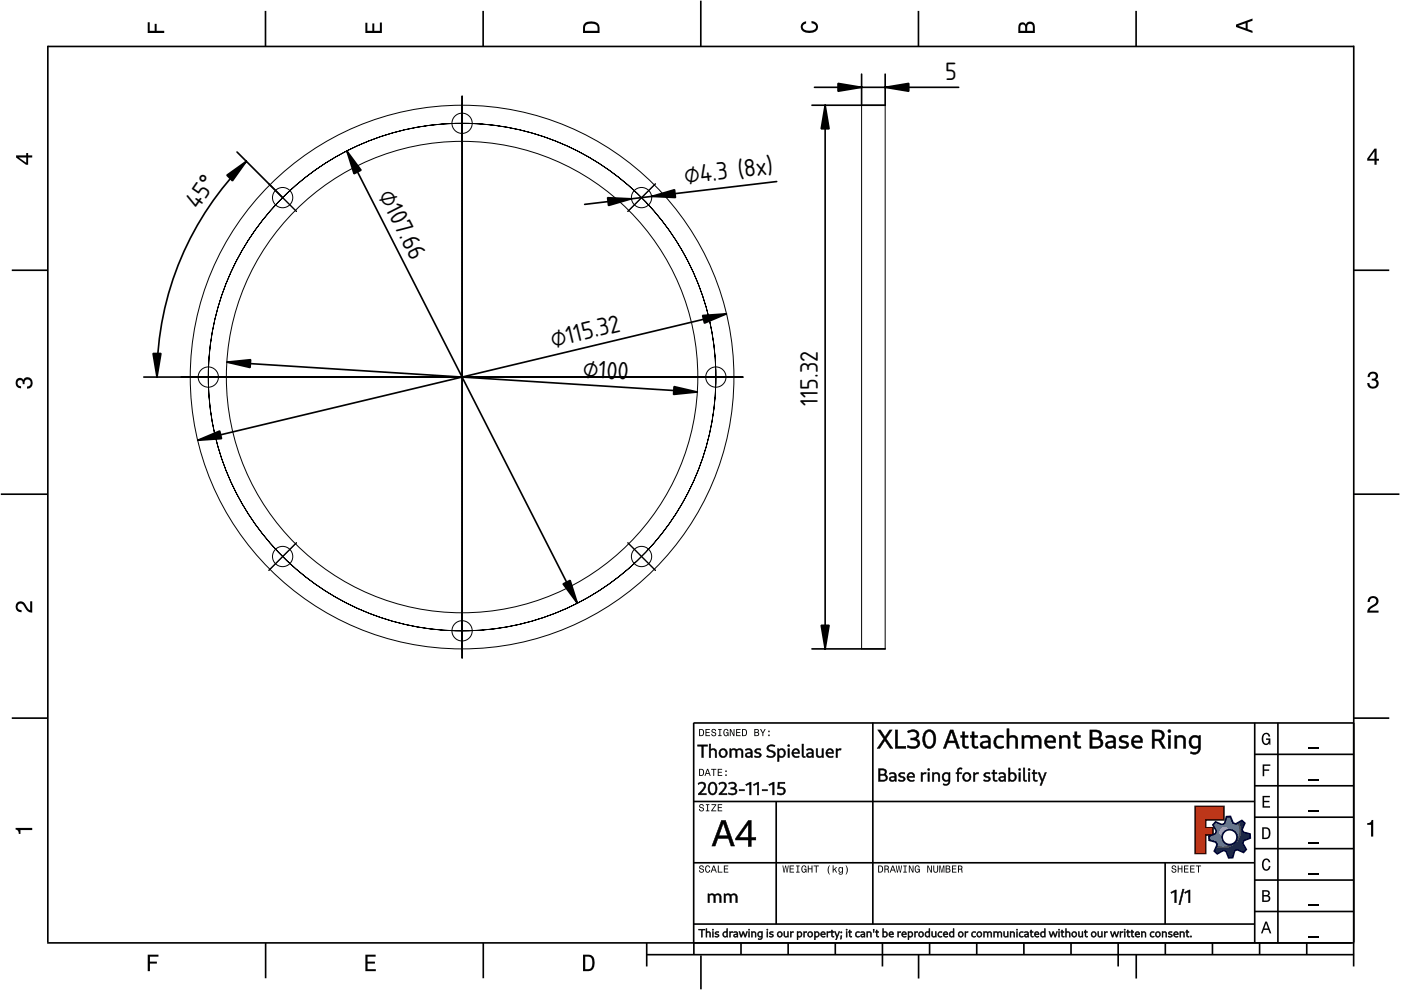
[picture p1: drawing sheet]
<svg xmlns="http://www.w3.org/2000/svg" width="297mm" height="210mm" viewBox="0 0 297 210" stroke-linecap="round" stroke-linejoin="round" font-family="sans-serif">
<defs><g id="words">
<g font-size="5">
<text x="200.4" y="17">5</text>
<text x="80.1" y="41.4" transform="rotate(63 80.1 41.4)">⌀107.6</text>
<text x="145.2" y="39.1" transform="rotate(-7 145.2 39.1)">⌀4.3 (8x)</text>
<text x="42" y="44.4" transform="rotate(-55 42 44.4)">45°</text>
<text x="117.2" y="73.7" transform="rotate(-13 117.2 73.7)">⌀115.32</text>
<text x="123.5" y="80" transform="rotate(4 123.5 80)">⌀100</text>
<text x="173.4" y="86.1" transform="rotate(-90 173.4 86.1)">115.32</text>
</g>
</g></defs>
<g fill="none" stroke="#000" stroke-width=".35">
<path d="M10.1 9.7v190.1M10.1 9.9h277M56.3 2.3v7.5M102.4 2.3v7.5M148.6 .1v9.8M194.7 2.3v7.5M240.9 2.3v7.5M287 9.7v195.2M2.5 57.3h7.5M287.1 57.3h7.4M.2 104.8h10M287 104.8h9.7"/>
<path d="M2.5 152.3h7.5M147 153.3h140.1M147.1 153.3v49.1M185.1 153.2v42.8M266 159.9h21M266 153.3v46.7M270.9 153.3v46.7M287.1 152.3h7.4M147 169.9h119M164.6 169.9v26M266 179.9h21M266 173.3h21"/>
<path d="M266 166.6h21M10 199.9h277.1M56.3 199.9v7.5M102.5 199.9v7.5M137.1 199.9v5M147 195.9h119M147 182.9h119M157.1 199.9v2.5M167.1 199.9v2.5M177.1 199.9v2.5M187.1 199.9v5M197.1 199.9v2.5"/>
<path d="M207.1 199.9v2.5M217.1 199.9v2.5M227.1 199.9v2.5M237.1 199.9v5M247 182.9v13M247.1 199.9v2.5M257.1 199.9v2.5M266 193.3h21M266 186.6h21M267.1 199.9v2.5M277.1 199.9v2.5M137.1 202.4h150"/>
<path d="M148.6 202.6v7.2M194.8 202.4v5.1M240.9 202.4v5.1"/>
</g>
<g fill="#000">
<path d="M31.3 4.7h.4v1.8h1.1v-1.4h.4v1.4h1.6v.5h-3.5z" fill-rule="evenodd"/>
<path d="M77.5 4.8h.4v1.7h1v-1.5h.5v1.5h1.1v-1.7h.5v2.2h-3.5z" fill-rule="evenodd"/>
<path d="M124.1 4.9a2.19 2.19 0 0 0-.5 2.1h3.5v-1.2a1.42 1.42 0 0 0-1.7-1.3zM124.3 5.2a2.14 2.14 0 0 1 2.3 .3l.1 1h-2.7l.1-1z" fill-rule="evenodd"/>
<path d="M170.1 4.9l.8-.4v.5a.7 .7 0 0 0-.7 .5 .7 .7 0 0 0 .3 .8 1.69 1.69 0 0 0 2.5-.6 .9 .9 0 0 0-.9-.8v-.5a1.24 1.24 0 0 1 1.3 1.1 1.24 1.24 0 0 1-1 1.4 2.22 2.22 0 0 1-2.5-.7l-.1-.5z" fill-rule="evenodd"/>
<path d="M216.1 5l-.2 .8v1.2h3.5v-1.3a.98 .98 0 0 0-.7-1.1 .98 .98 0 0 0-1.2 .6 .84 .84 0 0 0-1.4-.2zM216.4 5.3a.54 .54 0 0 1 .7-.1 .54 .54 0 0 1 .3 .6v.7h-1.1zM217.9 5.2a.62 .62 0 0 1 .7-.1 .62 .62 0 0 1 .4 .6v.8h-1.2z" fill-rule="evenodd"/>
<path d="M262.1 5.2v.5l3.5 1.3v-.5l-1.1-.3v-1.4l1.1-.4v-.5zM262.6 5.5l1.5-.6v1.1z" fill-rule="evenodd"/>
<path d="M3.4 32.9v.5l2.1 1.5h.5v-1.5h.8v-.5h-.8v-.5h-.4v.5zM4 33.4h1.6v1.1z" fill-rule="evenodd"/>
<path d="M291.4 31.5l-1.5 2.1v.5h1.5v.8h.5v-.8h.5v-.4h-.5v-2.2zM291.4 32.1v1.6h-1.1z" fill-rule="evenodd"/>
<path d="M3.6 80.4a.86 .86 0 0 1 1.4 .1 1.06 1.06 0 0 1 1.2-.5 1.06 1.06 0 0 1 .7 1.2 1.1 1.1 0 0 1-1.2 1.2v-.4a.71 .71 0 0 0 .8-1 .71 .71 0 0 0-1.3-.1v.6h-.4a.61 .61 0 0 0-.3-.8 .61 .61 0 0 0-.8 .2 .61 .61 0 0 0 .2 .8l.6 .2v.4a1.15 1.15 0 0 1-1.2-.6 1.15 1.15 0 0 1 .3-1.3z" fill-rule="evenodd"/>
<path d="M290.3 79.1a1.08 1.08 0 0 1 1.3-.2 1.08 1.08 0 0 1 .5 1.3l-.4 .2a1.06 1.06 0 0 1 .6 1.3 1.06 1.06 0 0 1-1.2 .7 1.1 1.1 0 0 1-1.2-1.2h.4a.71 .71 0 0 0 1 .8 .71 .71 0 0 0 .1-1.3h-.6v-.4a.61 .61 0 0 0 .8-.3 .61 .61 0 0 0-.2-.8 .61 .61 0 0 0-.8 .2l-.2 .5h-.4z" fill-rule="evenodd"/>
<path d="M3.6 127.8a1.22 1.22 0 0 1 2 .7l.4 .6 .4 .3v-1.9h.4v2.4a1.8 1.8 0 0 1-1.7-1.4 .71 .71 0 0 0-.9-.5 .71 .71 0 0 0-.5 .8 .71 .71 0 0 0 .9 .6v.4a1.18 1.18 0 0 1-1.2-.6 1.18 1.18 0 0 1 .2-1.4z" fill-rule="evenodd"/>
<path d="M290.3 126.7a1.18 1.18 0 0 1 1.9 .3 1.18 1.18 0 0 1-1 1.7l-.5 .3-.3 .5h1.9v.4h-2.4a1.8 1.8 0 0 1 1.4-1.7 .71 .71 0 0 0 .5-.9 .71 .71 0 0 0-.9-.5 .71 .71 0 0 0-.5 .8h-.4z" fill-rule="evenodd"/>
<path d="M148.2 154.6v1.5h.5a.77 .77 0 0 0 .6-.8 .77 .77 0 0 0-.6-.7zM148.4 154.8a.58 .58 0 0 1 .7 .5 .58 .58 0 0 1-.7 .6zM149.6 154.6v1.5h.9v-.2h-.7v-.5h.6v-.2h-.6v-.4h.7v-.2zM151 154.7a.53 .53 0 0 0 0 .6 .53 .53 0 0 0 .6 .2 .32 .32 0 0 1-.3 .5 .32 .32 0 0 1-.3-.4h-.2a.5 .5 0 0 0 .7 .5 .5 .5 0 0 0 .1-.8l-.4-.1a.28 .28 0 0 1-.1-.4 .28 .28 0 0 1 .4-.1 .28 .28 0 0 1 .1 .3h.2a.51 .51 0 0 0-.3-.4 .51 .51 0 0 0-.5 .1zM152.3 154.6v.2h.2v1.1h-.2v.2h.7v-.2h-.3v-1.1h.3v-.2zM153.5 154.7a.81 .81 0 0 0 .5 1.4l.3-.2 .2 .2v-.8h-.6v.1h.4l-.2 .5a.6 .6 0 0 1-.5-.6 .6 .6 0 0 1 .4-.6l.2 .3h.2l-.1-.3a.53 .53 0 0 0-.8 0zM154.7 154.6v1.5h.2v-1.3l.6 1.3h.2v-1.5h-.2v1.2l-.5-1.2zM156.1 154.6v1.5h.9v-.2h-.7v-.5h.6v-.2h-.6v-.4h.7v-.2zM157.3 154.6v1.5h.5a.77 .77 0 0 0 .6-.8 .77 .77 0 0 0-.6-.7zM157.5 154.8a.58 .58 0 0 1 .7 .5 .58 .58 0 0 1-.7 .6zM159.9 154.6v1.5h.6a.42 .42 0 0 0 .5-.3 .42 .42 0 0 0-.3-.5l.2-.2-.1-.4zM160.1 154.8h.3a.23 .23 0 0 1 .3 .2 .23 .23 0 0 1-.3 .2h-.3zM160.1 155.4h.4a.26 .26 0 0 1 .3 .2 .26 .26 0 0 1-.3 .3h-.4zM161.1 154.6l.5 .9v.6h.2v-.6l.5-.9h-.2l-.4 .7-.3-.7zM162.9 155.8v.3h.3v-.3zM162.9 154.9v.3h.3v-.3z" fill-rule="evenodd"/>
<path d="M267.8 155.7a.85 .85 0 0 1 .9-.3 .85 .85 0 0 1 .6 .8h-.3l-.1-.3a.49 .49 0 0 0-.4-.3 .49 .49 0 0 0-.5 .3 1.2 1.2 0 0 0 .4 1.8 .66 .66 0 0 0 .6-.8h-.6v-.3h.9v1.3h-.1l-.1-.3-.3 .3a.85 .85 0 0 1-1.2-.7v-1.1z" fill-rule="evenodd"/>
<path d="M3.3 175.5h3.5v.5h-2.5v.8h-.3a.77 .77 0 0 0-.7-.9z" fill-rule="evenodd"/>
<path d="M148.4 170.6a.53 .53 0 0 0 0 .6 .53 .53 0 0 0 .6 .2 .32 .32 0 0 1-.3 .5 .32 .32 0 0 1-.3-.4h-.2a.5 .5 0 0 0 .7 .6 .5 .5 0 0 0 .1-.9l-.4-.1a.28 .28 0 0 1-.1-.4 .28 .28 0 0 1 .4-.1 .28 .28 0 0 1 .1 .4h.2a.51 .51 0 0 0-.3-.5 .51 .51 0 0 0-.5 .1zM149.7 170.5v.2h.2v1.1h-.2v.2h.7v-.2h-.3v-1.1h.3v-.2zM150.8 170.5v.2h.8l-.8 1.3h1.1v-.2h-.9l.9-1.3zM152.2 170.5v1.5h.9v-.2h-.7v-.5h.6v-.2h-.6v-.4h.7v-.2z" fill-rule="evenodd"/>
<path d="M148.2 163v1.5h.5a.77 .77 0 0 0 .6-.7 .77 .77 0 0 0-.6-.8zM148.4 163.2a.57 .57 0 0 1 .7 .6 .57 .57 0 0 1-.7 .5zM149.9 163l-.5 1.5h.2l.1-.4h.6l.2 .4h.2l-.6-1.5zM150 163.2l.3 .7h-.5zM150.8 163v.2h.4v1.3h.2v-1.3h.5v-.2zM152.2 163v1.5h.9v-.2h-.7v-.5h.6v-.2h-.6v-.4h.7v-.2zM153.8 164.2v.3h.3v-.3zM153.8 163.4v.3h.3v-.3z" fill-rule="evenodd"/>
<path d="M253.4 171h6.1v2.8h-3.9v1.7h1.6v1.5h-1.6v4h-2.2z" fill-rule="evenodd"/>
<path d="M257.7 174.3l-.5 .6 .7 1.3-.2 .6-1.4 .5v.9l1.5 .4 .3 .5-.7 1.4 .7 .5 1.3-.7 .6 .2 .5 1.4 .9-.1 .3-1.4 .6-.3 1.4 .6 .5-.6-.7-1.3 .2-.6 1.4-.5-.1-.9-1.4-.4-.3-.5 .6-1.4-.6-.6-1.3 .8-.6-.2-.5-1.4h-.9l-.4 1.5-.5 .2zM259.1 177.5a1.6 1.6 0 0 1 3.2 0 1.6 1.6 0 0 1-3.2 0z" fill-rule="evenodd"/>
<path d="M267.7 168.7h1.5v.3h-1.2v.8h1.1v.3h-1.1v.8h1.3v.3h-1.6z" fill-rule="evenodd"/>
<path d="M267.7 162.1h1.6v.3h-1.3v.7h1.1v.3h-1.1v1.2h-.3z" fill-rule="evenodd"/>
<path d="M267.6 175.4v2.5h.8a1.37 1.37 0 0 0 .7-2.2 1.56 1.56 0 0 0-1.5-.3zM267.9 175.7a.98 .98 0 0 1 1.2 .7 .98 .98 0 0 1-.7 1.2h-.5z" fill-rule="evenodd"/>
<path d="M289.9 174.5a.77 .77 0 0 0 .9-.6h.4v3.5h-.5v-2.5h-.8z" fill-rule="evenodd"/>
<path d="M148.4 183.6a.53 .53 0 0 0 0 .6 .53 .53 0 0 0 .6 .2 .32 .32 0 0 1-.3 .5 .32 .32 0 0 1-.3-.4h-.2a.5 .5 0 0 0 .7 .6 .5 .5 0 0 0 .1-.9l-.4-.1a.28 .28 0 0 1-.1-.4 .28 .28 0 0 1 .4-.1 .28 .28 0 0 1 .1 .4h.2a.51 .51 0 0 0-.3-.5 .51 .51 0 0 0-.5 .1zM149.6 183.7l-.1 .2a.67 .67 0 0 0 .1 .9 .67 .67 0 0 0 .8 .1l.2-.4h-.2l-.2 .3a.6 .6 0 0 1-.5-.5 .6 .6 0 0 1 .4-.6l.3 .3h.2l-.2-.4a.5 .5 0 0 0-.8 .1zM151.2 183.5l-.5 1.5h.2l.1-.4h.6l.2 .4h.2l-.6-1.5zM151.3 183.7l.3 .7h-.5zM152.2 183.5v1.5h1v-.2h-.8v-1.3zM153.5 183.5v1.5h.9v-.2h-.7v-.5h.6v-.2h-.6v-.4h.7v-.2z" fill-rule="evenodd"/>
<path d="M165.9 183.5l.3 1.5h.1l.3-1.3 .2 1.3h.2l.2-1.5h-.1l-.2 1.3-.2-1.3h-.2l-.2 1.3-.2-1.3zM167.4 183.5v1.5h1v-.2h-.8v-.5h.7v-.2h-.7v-.4h.7v-.2zM168.8 183.5v.2h.3v1.1h-.3v.2h.7v-.2h-.2v-1.1h.2v-.2zM170.1 183.7a.82 .82 0 0 0 .5 1.3l.3-.2 .1 .2v-.8h-.5v.2h.3l-.2 .4a.6 .6 0 0 1-.5-.5 .6 .6 0 0 1 .5-.6l.2 .3h.2l-.2-.4a.53 .53 0 0 0-.7 .1zM171.3 183.5v1.5h.2v-.7h.6v.7h.2v-1.5h-.2v.6h-.6v-.6zM172.5 183.5v.2h.5v1.3h.2v-1.3h.4v-.2zM175.8 183.5a1.35 1.35 0 0 0 .2 1.9 1.84 1.84 0 0 1 0-1.9zM176.5 183.5v1.5h.2v-.4l.2-.2 .4 .6h.2l-.4-.7 .4-.5h-.2l-.6 .6v-.9zM177.9 184a.59 .59 0 0 0-.2 .7 .59 .59 0 0 0 .7 .3l.1-.2a.31 .31 0 0 1-.1 .5 .31 .31 0 0 1-.4-.2h-.2a.47 .47 0 0 0 .5 .4 .47 .47 0 0 0 .4-.5v-1.2h-.2v.2l-.3-.2zM178 184.1l.1-.1a.42 .42 0 0 1 .4 .4 .42 .42 0 0 1-.4 .5l-.1-.3zM179.3 183.5a1.85 1.85 0 0 1 0 1.9 1.22 1.22 0 0 0 0-1.9z" fill-rule="evenodd"/>
<path d="M186.2 183.5v1.5h.5a.77 .77 0 0 0 .6-.7 .77 .77 0 0 0-.6-.8zM186.4 183.7a.58 .58 0 0 1 .6 .6 .58 .58 0 0 1-.6 .5zM187.5 183.5v1.5h.2v-.6a.45 .45 0 0 1 .5 .1 .45 .45 0 0 1 .1 .5h.2l-.2-.7a.42 .42 0 0 0 .1-.5 .42 .42 0 0 0-.4-.3zM187.7 183.7h.2a.26 .26 0 0 1 .4 .3 .26 .26 0 0 1-.4 .2h-.2zM189.2 183.5l-.6 1.5h.2l.2-.4h.6l.1 .4h.2l-.5-1.5zM189.3 183.7l.2 .7h-.4zM189.9 183.5l.3 1.5h.2l.2-1.3 .2 1.3h.2l.3-1.5h-.2l-.2 1.3-.2-1.3h-.2l-.2 1.3-.2-1.3zM191.5 183.5v.2h.3v1.1h-.3v.2h.8v-.2h-.3v-1.1h.3v-.2zM192.7 183.5v1.5h.2v-1.2l.5 1.2h.3v-1.5h-.2v1.2l-.6-1.2zM194.1 183.7a.81 .81 0 0 0 .5 1.3l.3-.2 .1 .2v-.8h-.5v.2h.3l-.2 .4a.6 .6 0 0 1-.5-.5 .6 .6 0 0 1 .5-.6l.2 .3h.2l-.2-.4a.53 .53 0 0 0-.7 .1zM196.6 183.5v1.5h.2v-1.2l.6 1.2h.2v-1.5h-.2v1.2l-.6-1.2zM197.9 183.5v.9a.52 .52 0 0 0 .5 .6 .52 .52 0 0 0 .5-.6v-.9h-.2v.9a.33 .33 0 0 1-.3 .5 .33 .33 0 0 1-.3-.5v-.9zM199.2 183.5v1.5h.1v-1.4l.3 1.4h.2l.3-1.4v1.4h.1v-1.5h-.2l-.3 1.3-.3-1.3zM200.5 183.5v1.5h.6a.42 .42 0 0 0 .4-.3 .42 .42 0 0 0-.2-.5l.2-.2-.1-.4zM200.7 183.7h.3a.23 .23 0 0 1 .3 .2 .23 .23 0 0 1-.3 .2h-.3zM200.7 184.3h.3a.26 .26 0 0 1 .3 .3 .26 .26 0 0 1-.3 .2h-.3zM201.8 183.5v1.5h1v-.2h-.8v-.5h.7v-.2h-.7v-.4h.8v-.2zM203.1 183.5v1.5h.2v-.6a.45 .45 0 0 1 .5 .1 .45 .45 0 0 1 .1 .5h.2l-.2-.7a.42 .42 0 0 0 .1-.5 .42 .42 0 0 0-.4-.3zM203.3 183.7h.3a.26 .26 0 0 1 .3 .3 .26 .26 0 0 1-.4 .2h-.2z" fill-rule="evenodd"/>
<path d="M248.5 183.6a.53 .53 0 0 0 0 .6 .53 .53 0 0 0 .6 .2 .32 .32 0 0 1-.2 .5 .32 .32 0 0 1-.3-.4h-.2a.5 .5 0 0 0 .6 .6 .5 .5 0 0 0 .2-.9l-.4-.1a.28 .28 0 0 1-.1-.4 .28 .28 0 0 1 .3-.1 .28 .28 0 0 1 .2 .4h.2a.51 .51 0 0 0-.3-.5 .51 .51 0 0 0-.6 .1zM249.7 183.5v1.5h.2v-.7h.6v.7h.2v-1.5h-.2v.6h-.6v-.6zM251 183.5v1.5h1v-.2h-.8v-.5h.7v-.2h-.7v-.4h.8v-.2zM252.3 183.5v1.5h1v-.2h-.8v-.5h.7v-.2h-.7v-.4h.8v-.2zM253.5 183.5v.2h.5v1.3h.2v-1.3h.5v-.2z" fill-rule="evenodd"/>
<path d="M268.3 195.4l-1 2.5h.4l.2-.7h1l.3 .7h.3l-.9-2.5zM268.4 195.8l.4 1.1h-.7z" fill-rule="evenodd"/>
<path d="M267.6 188.7v2.5h1a.7 .7 0 0 0 .7-.5 .7 .7 0 0 0-.4-.8 .61 .61 0 0 0 .3-.8 .61 .61 0 0 0-.7-.4zM267.9 189h.6a.38 .38 0 0 1 .4 .4 .38 .38 0 0 1-.5 .4h-.5zM267.9 190.1h.6a.44 .44 0 0 1 .5 .4 .44 .44 0 0 1-.5 .4h-.6z" fill-rule="evenodd"/>
<path d="M267.8 182.3a.85 .85 0 0 1 .9-.3 .85 .85 0 0 1 .6 .8h-.3l-.1-.2a.47 .47 0 0 0-.4-.3 .47 .47 0 0 0-.4 .3 1.21 1.21 0 0 0 .4 1.7 .64 .64 0 0 0 .5-.7h.4a.89 .89 0 0 1-.8 1 .89 .89 0 0 1-1-.7v-1.1z" fill-rule="evenodd"/>
<path d="M31.3 202.4h2.3v.4h-1.8v1.1h1.5v.4h-1.5v1.6h-.5z" fill-rule="evenodd"/>
<path d="M77.5 202.4h2.1v.4h-1.7v1.1h1.6v.4h-1.6v1.2h1.8v.4h-2.2z" fill-rule="evenodd"/>
<path d="M123.6 202.4v3.5h1.2a1.42 1.42 0 0 0 1.3-1.7 1.38 1.38 0 0 0-1.3-1.8zM124.1 202.8l1 .1a1.89 1.89 0 0 1 0 2.5l-1 .1z" fill-rule="evenodd"/>
</g>
<path d="M277.3 158.6h2.2M277.3 178.6h2.2M277.3 172h2.2M277.3 165.3h2.2M277.3 198.6h2.2M277.3 192h2.2M277.3 185.3h2.2" fill="none" stroke="#000" stroke-width=".25"/>
<g fill="#000">
<path d="M186.1 154.8l1.3 1.8-1.4 2.1h.5l1.1-1.7 1.1 1.7h.6l-1.4-2.1 1.2-1.8h-.5l-1 1.5-.9-1.5zM189.8 154.8v3.9h2.2v-.5h-1.7v-3.4zM192.4 155l.1 .4a1.21 1.21 0 0 1 1.9 .4 .95 .95 0 0 1-1.3 .7v.4a1.17 1.17 0 0 1 1.5 .7 1.2 1.2 0 0 1-1.9 .6l-.2-.2-.1 .4a1.98 1.98 0 0 0 2.6-.4 .97 .97 0 0 0-.8-1.4 1.04 1.04 0 0 0 .5-1.4 1.04 1.04 0 0 0-1.4-.5zM196.3 155a2.69 2.69 0 0 0 0 3.5 1.35 1.35 0 0 0 1.4 0 1.35 1.35 0 0 0 .7-1.2 1.93 1.93 0 0 0-1.4-2.6zM196.4 155.4a.87 .87 0 0 1 1.1-.2 .87 .87 0 0 1 .4 1 1.57 1.57 0 0 1-.9 2.1 1.61 1.61 0 0 1-.9-2.2zM201.5 154.8l-1.5 3.9h.5l.4-1.2h1.6l.4 1.2h.5l-1.3-3.9zM201.7 155.2l.7 1.9h-1.3zM204.1 155.2v.8h-.4v.3h.4v1.6a.86 .86 0 0 0 1.3 .7l-.1-.3h-.2a.46 .46 0 0 1-.6-.4v-1.6h.7v-.3h-.7v-.8zM206.1 155.2v.8h-.4v.3h.4v1.6a.86 .86 0 0 0 1.3 .7l-.1-.3h-.1a.46 .46 0 0 1-.7-.4v-1.6h.8v-.3h-.8v-.8zM207.9 156.2l.1 .3 .5-.2a.69 .69 0 0 1 .8 .1 .69 .69 0 0 1 .2 .7 1.42 1.42 0 0 0-1.7 .8 1.01 1.01 0 0 0 .7 .8 1.01 1.01 0 0 0 1.1-.3l.1 .3h.3v-1.8a1.26 1.26 0 0 0-2.1-.7zM208.3 157.7l1.2-.3v.7l-.2 .1a.6 .6 0 0 1-.7 .1 .6 .6 0 0 1-.3-.6zM211.2 156.2a1.41 1.41 0 0 0-.4 1.9 1.41 1.41 0 0 0 2 .4l-.1-.3a1.02 1.02 0 0 1-1.5-.9 1.02 1.02 0 0 1 1.5-.9l.1-.3-.2-.1a1.51 1.51 0 0 0-1.4 .2zM213.5 154.5v4.2h.4v-2.1l.5-.3a.68 .68 0 0 1 .9 .7v1.7h.5v-1.8a1.07 1.07 0 0 0-.7-1 1.07 1.07 0 0 0-1.2 .3v-1.7zM216.7 156v2.7h.4v-2.2l.5-.2a.67 .67 0 0 1 .9 .7v1.7h.4v-2a.72 .72 0 0 1 .8-.4 .72 .72 0 0 1 .6 .7v1.7h.4v-1.8a1.12 1.12 0 0 0-.7-1 1.12 1.12 0 0 0-1.2 .4 1.2 1.2 0 0 0-1.7-.1l-.1-.2zM222 156.2a1.48 1.48 0 0 0-.3 2 1.48 1.48 0 0 0 2 .3l-.1-.3-.4 .1a.99 .99 0 0 1-1.3-.9h1.9a1.17 1.17 0 0 0-.4-1.3 1.17 1.17 0 0 0-1.4 .1zM222.2 156.5a.74 .74 0 0 1 .8-.2 .74 .74 0 0 1 .4 .8h-1.5zM224.6 156v2.7h.4v-2.2l.5-.2a.68 .68 0 0 1 .9 .7v1.7h.5v-1.8a1.09 1.09 0 0 0-.7-1 1.09 1.09 0 0 0-1.2 .3l-.1-.2zM227.9 155.2v.8h-.4v.3h.4v1.6a.86 .86 0 0 0 1.3 .7l-.1-.3h-.2a.46 .46 0 0 1-.6-.4v-1.6h.8v-.3h-.8v-.8zM231.1 154.8v3.9a2.82 2.82 0 0 0 2.5-.5 1.08 1.08 0 0 0-.5-1.7 .98 .98 0 0 0 .4-1.2 .98 .98 0 0 0-1.2-.5zM231.5 155.2a1.36 1.36 0 0 1 1.5 .3 .65 .65 0 0 1-.4 .9h-1.1zM231.5 156.8h1.1a.73 .73 0 0 1 .8 .8 .73 .73 0 0 1-.9 .7h-1zM234.4 156.2l.1 .3 .6-.2a.69 .69 0 0 1 .7 .1 .69 .69 0 0 1 .3 .7 1.42 1.42 0 0 0-1.7 .8 1.01 1.01 0 0 0 .7 .8 1.01 1.01 0 0 0 1-.3l.1 .3h.3v-1.8a1.26 1.26 0 0 0-2.1-.7zM234.9 157.7l1.2-.3v.7l-.2 .1a.6 .6 0 0 1-.7 .1 .6 .6 0 0 1-.3-.6zM237.6 156.1a.73 .73 0 0 0-.3 .9 .73 .73 0 0 0 .8 .4l.7 .3 .1 .2a1.09 1.09 0 0 1-1.6 .2l-.1 .4 .8 .2a.85 .85 0 0 0 1.1-.3 .85 .85 0 0 0-.2-1.1l-1.1-.4-.1-.2a1.08 1.08 0 0 1 1.4-.3l.1-.4h-.2l-.6-.1zM240.4 156.2a1.48 1.48 0 0 0-.3 2 1.48 1.48 0 0 0 2 .3l-.1-.3-.4 .1a.99 .99 0 0 1-1.3-.9h1.9a1.17 1.17 0 0 0-.4-1.3 1.17 1.17 0 0 0-1.4 .1zM240.6 156.5a.74 .74 0 0 1 .8-.2 .74 .74 0 0 1 .4 .8h-1.5zM244.3 154.8v3.9h.4v-1.6h.9l.9 1.6h.6l-1-1.7a1.14 1.14 0 0 0 .7-1.4 1.14 1.14 0 0 0-1.2-.8zM244.7 155.2h.8a.76 .76 0 0 1 .9 .7 .76 .76 0 0 1-.8 .8h-.9zM247.6 155a.35 .35 0 0 0 .7 0 .35 .35 0 0 0-.7 0zM247.7 156v2.7h.5v-2.7zM249.1 156v2.7h.4v-2.2l.5-.2a.68 .68 0 0 1 .9 .7v1.7h.5v-1.8a1.09 1.09 0 0 0-.7-1 1.09 1.09 0 0 0-1.2 .3l-.1-.2zM252.6 156.2a1.38 1.38 0 0 0-.5 1.7 1.38 1.38 0 0 0 1.8 .7l.2-.2a.97 .97 0 0 1-.5 1.1 .97 .97 0 0 1-1.1-.1l-.1 .3a1.36 1.36 0 0 0 1.4 .1 1.36 1.36 0 0 0 .7-1.2v-2.6h-.3l-.1 .2a1.22 1.22 0 0 0-1.5 0zM252.8 156.6a.87 .87 0 0 1 1.3 0v1.4a.94 .94 0 0 1-1.3 .1 .94 .94 0 0 1-.2-1.2z"/>
<path d="M186.1 154.8l1.3 1.8-1.4 2.1h.5l1.1-1.8 1.1 1.8h.6l-1.5-2.1 1.3-1.8h-.5l-1 1.6-.9-1.6zM186 154.7h.7l.9 1.6 1-1.6h.6l-1.3 1.9 1.5 2.1h-.7l-1.1-1.7-1 1.7h-.7l1.5-2.1zM189.8 154.8v3.9h2.2v-.5l-1.8 .1 .1-3.5zM189.8 154.7h.5v3.5h1.8v.5h-2.3zM192.4 155l.1 .4a1.39 1.39 0 0 1 1.9 .1 .89 .89 0 0 1-.3 .9 .89 .89 0 0 1-1 .1v.4a.9 .9 0 0 1 1.2 .1 .9 .9 0 0 1 0 1.2l-1 .1-.8-.3-.1 .4a2.48 2.48 0 0 0 2.3-.1 1.03 1.03 0 0 0-.6-1.7 .99 .99 0 0 0 .6-1.4 .99 .99 0 0 0-1.4-.4zM192.4 155a1.81 1.81 0 0 1 2.4 .4 .9 .9 0 0 1-.6 1.2 1.04 1.04 0 0 1 .9 1.1 1.04 1.04 0 0 1-1 1l-.8 .1-1-.3 .1-.5a1.86 1.86 0 0 0 2.1-.1 .64 .64 0 0 0-.6-.9l-.8-.1v-.5a.76 .76 0 0 0 1-.1 .76 .76 0 0 0 0-1l-.8-.1-.8 .3zM196.3 155a2.66 2.66 0 0 0 0 3.4 1.3 1.3 0 0 0 1.4 .1 1.3 1.3 0 0 0 .6-1.2 1.88 1.88 0 0 0-1.3-2.5zM196.3 154.9a1.37 1.37 0 0 1 1.4-.1 1.37 1.37 0 0 1 .7 1.3 2.02 2.02 0 0 1-1.4 2.7 1.68 1.68 0 0 1-1.4-2.1 2.23 2.23 0 0 1 .7-1.8zM196.4 155.3a.92 .92 0 0 1 1.1-.1 .92 .92 0 0 1 .5 1 1.62 1.62 0 0 1-1 2.2 1.66 1.66 0 0 1-.9-2.3zM196.5 155.4a2.37 2.37 0 0 0 .2 2.8 .83 .83 0 0 0 1.2-.9 1.56 1.56 0 0 0-.9-2.1zM201.5 154.8l-1.5 3.9h.5l.4-1.3h1.7l.3 1.3h.5l-1.3-3.9zM201.4 154.7h.7l1.4 4h-.6l-.4-1.2h-1.6l-.4 1.2h-.6zM201.7 155l.8 2.2h-1.5zM201.7 155.2l-.6 1.9h1.3zM204.1 155.2v.8h-.4v.3h.4v1.6a.96 .96 0 0 0 1.3 .7l-.1-.3-.2 .1a.52 .52 0 0 1-.6-.5v-1.6h.7v-.3h-.7v-.8zM204 155.1h.6l-.1 .9 .8-.1v.5l-.8-.1 .1 1.6a.48 .48 0 0 0 .7 .3l.1 .4a.9 .9 0 0 1-1.4-.7l.1-1.6-.5 .1v-.5l.5 .1zM206.1 155.2v.8h-.4v.3h.4v1.6a.96 .96 0 0 0 1.3 .7l-.1-.3-.1 .1a.52 .52 0 0 1-.7-.5v-1.6h.8v-.3h-.8v-.8zM206 155.1h.6l-.1 .9 .8-.1v.5l-.8-.1 .1 1.6a.48 .48 0 0 0 .7 .3l.2 .4a.9 .9 0 0 1-1.5-.7l.1-1.6-.4 .1v-.5l.4 .1zM207.9 156.2l.1 .3a.87 .87 0 0 1 1-.3 .87 .87 0 0 1 .5 .9 1.37 1.37 0 0 0-1.6 .8 1 1 0 0 0 1.7 .4l.1 .4h.3l-.1-1.8a1.21 1.21 0 0 0-2-.7zM207.8 156.1a1.77 1.77 0 0 1 2 .1l.2 .7v1.8h-.4v-.3a.94 .94 0 0 1-1.4 .3 .94 .94 0 0 1-.2-1.4l.9-.2h.6a.64 .64 0 0 0-.3-.7 .64 .64 0 0 0-.7 0l-.6 .2zM208.3 157.6l.6-.2 .7-.1v.8a.83 .83 0 0 1-1.4-.2zM208.4 157.7l-.1 .2a.72 .72 0 0 0 1.2 .1v-.6zM211.2 156.2a1.36 1.36 0 0 0-.3 1.9 1.36 1.36 0 0 0 1.9 .4l-.1-.3a1.05 1.05 0 0 1-1.6-.9 1.05 1.05 0 0 1 1.6-.9l.1-.3-.5-.1zM211.2 156.1a1.45 1.45 0 0 1 1.7 0l-.2 .4a.97 .97 0 0 0-1.5 .8 .97 .97 0 0 0 1.5 .8l.2 .4a1.42 1.42 0 0 1-1.9-.1 1.42 1.42 0 0 1-.1-2zM213.5 154.5v4.2h.4v-2.1a.86 .86 0 0 1 .9-.3 .86 .86 0 0 1 .6 .7l-.1 1.7h.5l-.1-1.8a1.06 1.06 0 0 0-.7-.9 1.06 1.06 0 0 0-1.1 .3v-1.8zM213.4 154.5h.6l-.1 1.7a1.1 1.1 0 0 1 1.2-.3 1.1 1.1 0 0 1 .7 1v1.8h-.5v-1.7a.71 .71 0 0 0-.5-.7 .71 .71 0 0 0-.8 .3v2.1h-.6zM216.7 156v2.7h.4v-2.2a.85 .85 0 0 1 .8-.2 .85 .85 0 0 1 .6 .7v1.7h.4v-2a.76 .76 0 0 1 .7-.5 .76 .76 0 0 1 .7 .5v2h.4v-1.8a1.07 1.07 0 0 0-.8-.9 1.07 1.07 0 0 0-1.1 .4 1.15 1.15 0 0 0-1.7-.1l-.1-.3zM216.6 155.9h.4l.1 .3a1.17 1.17 0 0 1 1.7 .1 1.13 1.13 0 0 1 1.2-.4 1.13 1.13 0 0 1 .8 1v1.8h-.6v-1.7a.71 .71 0 0 0-.5-.7 .71 .71 0 0 0-.8 .3l.1 2.1h-.6v-1.7a.7 .7 0 0 0-.5-.7 .7 .7 0 0 0-.7 .3v2.1h-.6zM222 156.2a1.42 1.42 0 0 0-.2 2 1.42 1.42 0 0 0 1.9 .3l-.1-.3a1.03 1.03 0 0 1-1.1 .1 1.03 1.03 0 0 1-.6-.9h1.9a1.12 1.12 0 0 0-.5-1.3 1.12 1.12 0 0 0-1.3 .1zM221.9 156.1a1.2 1.2 0 0 1 1.5-.1 1.2 1.2 0 0 1 .4 1.5l-1.9-.1a1.09 1.09 0 0 0 1.8 .7l.1 .4a1.51 1.51 0 0 1-2.1-.3 1.51 1.51 0 0 1 .2-2.1zM222.1 156.5a.76 .76 0 0 1 .9-.2 .76 .76 0 0 1 .4 .8h-1.5zM222.2 156.5l-.3 .6h1.5a.69 .69 0 0 0-.4-.7 .69 .69 0 0 0-.8 .1zM224.6 156v2.7h.4v-2.2a.87 .87 0 0 1 .9-.2 .87 .87 0 0 1 .6 .7l-.1 1.7h.5l-.1-1.8a1.08 1.08 0 0 0-.7-.9 1.08 1.08 0 0 0-1.1 .3l-.1-.3zM224.5 155.9h.4l.1 .3a1.12 1.12 0 0 1 1.2-.3 1.12 1.12 0 0 1 .7 1v1.8h-.5v-1.7a.72 .72 0 0 0-.5-.7 .72 .72 0 0 0-.8 .3v2.1h-.6zM227.9 155.2v.8h-.4v.3h.4v1.6a.96 .96 0 0 0 1.3 .7l-.1-.3-.1 .1a.52 .52 0 0 1-.7-.5v-1.6h.8v-.3h-.8v-.8zM227.8 155.1h.6l-.1 .9 .8-.1v.5l-.8-.1 .1 1.6a.48 .48 0 0 0 .7 .3l.1 .4a.9 .9 0 0 1-1.4-.7l.1-1.6-.4 .1v-.5l.4 .1zM231.1 154.8v3.8a2.8 2.8 0 0 0 2.5-.4 1.03 1.03 0 0 0-.6-1.7 .93 .93 0 0 0 .4-1.2 .93 .93 0 0 0-1.1-.5zM231 154.7h.1a2.27 2.27 0 0 1 2.5 .7v.6l-.5 .5a1.09 1.09 0 0 1 .8 1.2 1.09 1.09 0 0 1-1 1h-1.9zM231.5 155.1a1.16 1.16 0 0 1 1.6 .7l-.2 .5-.2 .2h-1.2zM231.5 155.2v1.2h1.1a.59 .59 0 0 0 .4-.6 .59 .59 0 0 0-.4-.5zM231.5 156.8h1.1a.78 .78 0 0 1 .8 .8 .78 .78 0 0 1-.9 .7h-1zM231.5 156.8v1.5l1-.1a.68 .68 0 0 0 .8-.6 .68 .68 0 0 0-.7-.7zM234.4 156.2l.1 .3a.87 .87 0 0 1 1.1-.3 .87 .87 0 0 1 .5 .9 1.37 1.37 0 0 0-1.7 .8 1 1 0 0 0 1.7 .4l.1 .4h.3v-1.8a1.21 1.21 0 0 0-2-.7zM234.4 156.1a1.77 1.77 0 0 1 2 .1l.2 .7v1.8h-.4l-.1-.3a.94 .94 0 0 1-1.3 .3 .94 .94 0 0 1-.2-1.4l.8-.2h.6a.64 .64 0 0 0-.2-.7 .64 .64 0 0 0-.7 0l-.6 .2zM234.8 157.6l.7-.2 .7-.1v.8a.83 .83 0 0 1-1.4-.2zM234.9 157.7v.2a.72 .72 0 0 0 1.2 .1v-.6zM237.6 156.2a.68 .68 0 0 0-.2 .8 .68 .68 0 0 0 .7 .4 .66 .66 0 0 1 .7 .8l-.5 .2-1-.3-.1 .4a1.97 1.97 0 0 0 2-.3 .87 .87 0 0 0-1-1.1l-.5-.2v-.2a1.02 1.02 0 0 1 1.4-.3l.1-.4h-.8zM237.4 156.2a1.66 1.66 0 0 1 1.9-.1l-.2 .4-.5-.2a.64 .64 0 0 0-.8 .4l.2 .2 .5 .2a.86 .86 0 0 1 .9 1 .86 .86 0 0 1-1.1 .7l-1.1-.3 .1-.4 .7 .2a.59 .59 0 0 0 .8-.4l-.2-.2-.5-.2a.79 .79 0 0 1-.8-.4 .79 .79 0 0 1 .1-.9zM240.4 156.2a1.42 1.42 0 0 0-.2 2 1.42 1.42 0 0 0 1.9 .3l-.1-.3a1.03 1.03 0 0 1-1.1 .1 1.03 1.03 0 0 1-.6-.9h1.9a1.12 1.12 0 0 0-.5-1.3 1.12 1.12 0 0 0-1.3 .1zM240.3 156.1a1.2 1.2 0 0 1 1.5-.1 1.2 1.2 0 0 1 .4 1.5l-1.9-.1a1.09 1.09 0 0 0 1.8 .7l.1 .4a1.51 1.51 0 0 1-2.1-.3 1.51 1.51 0 0 1 .2-2.1zM240.5 156.5a.76 .76 0 0 1 .9-.2 .76 .76 0 0 1 .4 .8h-1.5zM240.6 156.5l-.3 .6h1.5a.69 .69 0 0 0-.4-.7 .69 .69 0 0 0-.8 .1zM244.3 154.8v3.9h.4v-1.7h1l.8 1.7h.6l-1.1-1.8a1.09 1.09 0 0 0 .8-1.2 1.09 1.09 0 0 0-1.2-.9zM244.2 154.7h.1a2.56 2.56 0 0 1 2.4 .4 1.16 1.16 0 0 1-.6 1.9l1.1 1.7h-.7l-.9-1.6h-.9l.1 1.6h-.6zM244.7 155.1a1.37 1.37 0 0 1 1.7 .5 .81 .81 0 0 1-.8 1.1h-.9zM244.7 155.2v1.5l.9-.1a.71 .71 0 0 0 .7-.7 .71 .71 0 0 0-.8-.7zM247.7 155a.27 .27 0 0 0 .5 0 .27 .27 0 0 0-.5 0zM247.6 155a.38 .38 0 0 1 .7 0 .38 .38 0 0 1-.7 0zM247.7 156v2.7h.5v-2.7zM247.6 155.9h.6v2.8h-.6zM249.1 156v2.7h.4v-2.2a.87 .87 0 0 1 .9-.2 .87 .87 0 0 1 .6 .7l-.1 1.7h.5l-.1-1.8a1.08 1.08 0 0 0-.7-.9 1.08 1.08 0 0 0-1.1 .3l-.1-.3zM249 155.9h.4l.1 .3a1.12 1.12 0 0 1 1.2-.3 1.12 1.12 0 0 1 .7 1v1.8h-.5v-1.7a.72 .72 0 0 0-.5-.7 .72 .72 0 0 0-.8 .3v2.1h-.6zM252.6 156.2a1.37 1.37 0 0 0-.4 1.6 1.37 1.37 0 0 0 1.4 .8l.5-.3a1.01 1.01 0 0 1-.4 1.2 1.01 1.01 0 0 1-1.2-.1l-.1 .3a1.3 1.3 0 0 0 1.4 .1 1.3 1.3 0 0 0 .7-1.2v-2.6h-.3l-.1 .3-.2-.2a1.24 1.24 0 0 0-1.3 .1zM252.5 156.1a1.12 1.12 0 0 1 1.6 .1l.1-.3h.4v2.7a1.4 1.4 0 0 1-.8 1.2 1.4 1.4 0 0 1-1.5-.1l.2-.4a.92 .92 0 0 0 1.1 .1 .92 .92 0 0 0 .4-1h.1a1.21 1.21 0 0 1-1.5 .2 1.21 1.21 0 0 1-.6-1.3l.1-.5zM252.7 156.5a.9 .9 0 0 1 1.4 .1v1.4a.98 .98 0 0 1-1.3 .2 .98 .98 0 0 1-.3-1.3zM252.8 156.6a.93 .93 0 0 0-.1 1.3 .93 .93 0 0 0 1.3 .1v-1.3a.82 .82 0 0 0-1.2-.1z"/>
<path d="M148 166.1l.1 .2a.66 .66 0 0 1 .9-.2 .66 .66 0 0 1 .1 1l-1.1 1.2v.2h1.7v-.3h-1.2l.8-.8a.93 .93 0 0 0 .1-1.4 .93 .93 0 0 0-1.4 .1zM150.5 166a1.78 1.78 0 0 0 .2 2.5 1.06 1.06 0 0 0 1.3-1.3 1 1 0 0 0-.3-1.2 1 1 0 0 0-1.2 0zM150.8 166.2l.3-.1a1.28 1.28 0 0 1 0 2.2 1.3 1.3 0 0 1-.3-2.1zM152.4 166.1l.1 .2a.66 .66 0 0 1 .9-.2 .66 .66 0 0 1 .1 1l-1.1 1.2v.2h1.7v-.3h-1.2l.8-.8a.93 .93 0 0 0 .1-1.4 .93 .93 0 0 0-1.4 .1zM154.5 166l.1 .3 .4-.2a.54 .54 0 0 1 .6 .1 .54 .54 0 0 1 .2 .5l-.4 .3h-.5v.3h.3a.56 .56 0 0 1 .7 .7l-.6 .3-.8-.2-.1 .3a1.07 1.07 0 0 0 1.2 .1 1.07 1.07 0 0 0 .6-.9l-.5-.5a.72 .72 0 0 0 .3-1 .72 .72 0 0 0-1-.3zM156.7 167.4v.3h1.1v-.3zM158.1 166.3l.1 .3 .7-.4v2.3h.3v-2.7zM159.7 166.3l.2 .3 .7-.4v2.3h.3v-2.7zM161.6 167.4v.3h1.1v-.3zM163 166.3l.1 .3 .7-.4v2.3h.3v-2.7zM165 165.8l-.1 1.4a.8 .8 0 0 1 .9 0 .8 .8 0 0 1 .4 .8l-.6 .3-.7-.2-.1 .3a.98 .98 0 0 0 1.3 0 .98 .98 0 0 0 .2-1.3l-.3-.2h-.8l.1-.8h1.1v-.3z"/>
<path d="M148 166.1l.1 .2a.68 .68 0 0 1 1-.2 .68 .68 0 0 1 .1 1l-1.2 1.2v.2h1.7v-.3l-1.3 .1 .8-.9a.88 .88 0 0 0 .2-1.3 .88 .88 0 0 0-1.4 .1zM147.9 166.1a.98 .98 0 0 1 1.5-.1 .98 .98 0 0 1-.1 1.5l-.8 .7h1.3v.4h-1.8v-.3l.9-.9a.81 .81 0 0 0 .1-1.2h-.5l-.4 .2zM150.5 166.1a1.74 1.74 0 0 0 .3 2.3 1 1 0 0 0 1.2-1.2 .95 .95 0 0 0-.3-1.1 .95 .95 0 0 0-1.2 0zM150.5 166a1.03 1.03 0 0 1 1.2 0 1.03 1.03 0 0 1 .4 1.2 1.07 1.07 0 0 1-.4 1.2 1.07 1.07 0 0 1-1.2 0 1.97 1.97 0 0 1 0-2.4zM150.8 166.1l.3-.1a1.32 1.32 0 0 1 0 2.3 1.35 1.35 0 0 1-.3-2.2zM150.8 166.2a1.57 1.57 0 0 0 0 2h.3a1.24 1.24 0 0 0 0-2.1zM152.4 166.1l.1 .2a.68 .68 0 0 1 1-.2 .68 .68 0 0 1 .1 1l-1.2 1.2v.2h1.7v-.3l-1.3 .1 .8-.9a.88 .88 0 0 0 .2-1.3 .88 .88 0 0 0-1.4 .1zM152.3 166.1a.98 .98 0 0 1 1.5-.1 .98 .98 0 0 1-.1 1.5l-.8 .7h1.3v.4h-1.8v-.3l.8-.9a.81 .81 0 0 0 .2-1.2h-.5l-.4 .2zM154.5 166l.1 .3a.81 .81 0 0 1 1.3 .2 .69 .69 0 0 1-1 .5v.3a.62 .62 0 0 1 .9 .1 .62 .62 0 0 1 0 .8l-.5 .1-.8-.2-.1 .3 .6 .1a.77 .77 0 0 0 1-.2 .77 .77 0 0 0 0-1l-.3-.1a.72 .72 0 0 0 .3-1 .72 .72 0 0 0-1-.3zM154.4 166a1.11 1.11 0 0 1 1.8 .5 .55 .55 0 0 1-.5 .6 .72 .72 0 0 1 .7 .7 .72 .72 0 0 1-.7 .8h-.7l-.6-.2 .1-.4 .5 .2a.61 .61 0 0 0 .9-.4 .78 .78 0 0 0-1-.4v-.4a.64 .64 0 0 0 .9-.5 .8 .8 0 0 0-1.3-.2zM156.7 167.4v.3h1.1v-.3zM156.7 167.4h1.2v.3h-1.2zM158.1 166.3l.1 .3 .8-.5-.1 2.4h.3v-2.7zM158 166.3l1.3-.5v2.8h-.4v-2.4l-.7 .4zM159.7 166.3l.2 .3 .7-.5v2.4h.3v-2.7zM159.7 166.3l1.2-.5v2.8h-.4l.1-2.4-.8 .4zM161.6 167.4v.3h1.1v-.3zM161.5 167.4h1.3v.3h-1.3zM163 166.3l.1 .3 .8-.5-.1 2.4h.3v-2.7zM162.9 166.3l1.3-.5v2.8h-.4v-2.4l-.7 .4zM165 165.8l-.1 1.4a.76 .76 0 0 1 1 0 .76 .76 0 0 1 .2 1l-.5 .1-.7-.2-.1 .2a.93 .93 0 0 0 1.2 .1 .93 .93 0 0 0 .2-1.3l-.3-.1h-.7v-.9h1.2v-.3zM164.9 165.8h1.6v.4l-1.2-.1-.1 .8a.94 .94 0 0 1 1.4 .8 .94 .94 0 0 1-1.3 .9l-.6-.2 .1-.4 .5 .2a.57 .57 0 0 0 .6-.1 .57 .57 0 0 0 .2-.6l-.3-.3-1 .1z"/>
<path d="M147.9 157.9v.3h.9v2.4h.3v-2.4h.9v-.3zM150.4 157.8v2.8h.3v-1.4l.3-.2a.46 .46 0 0 1 .6 .4v1.2h.3v-1.2a.74 .74 0 0 0-.4-.7 .74 .74 0 0 0-.8 .2v-1.1zM152.4 159.7a.95 .95 0 0 0 1.8 0 .95 .95 0 0 0-1.8 0zM152.7 159.7a.66 .66 0 0 1 1.3 0 .66 .66 0 0 1-1.3 0zM154.7 158.7v1.9h.3v-1.4l.3-.2a.45 .45 0 0 1 .7 .4v1.2h.3v-1.2a.47 .47 0 0 1 .5-.4 .47 .47 0 0 1 .4 .4v1.2h.3v-1.2a.75 .75 0 0 0-.5-.7 .75 .75 0 0 0-.8 .3l-.4-.3-.8 .2zM158 158.9l.1 .2 .6-.1 .4 .2 .1 .3-.9 .2a.58 .58 0 0 0-.1 .8 .58 .58 0 0 0 .8 0l.2-.1 .1 .2h.2v-1.2a.86 .86 0 0 0-.6-.7 .86 .86 0 0 0-.9 .2zM158.4 159.9l.8-.2v.5l-.3 .2a.42 .42 0 0 1-.6-.3zM160.2 158.9l-.2 .4a1.12 1.12 0 0 0 1 .6l.1 .2-.2 .2-.9-.1v.3l.7 .1a.58 .58 0 0 0 .6-.2 .58 .58 0 0 0 0-.6l-.9-.4-.1-.2 .2-.2 .7 .1 .1-.3-.5-.1zM162.9 158.1a.71 .71 0 0 0-.3 .8 .71 .71 0 0 0 .7 .5l.7 .2 .1 .3a1 1 0 0 1-1.5 .3l-.1 .2 .6 .2a.81 .81 0 0 0 1.1-.2 .81 .81 0 0 0-.2-1.1 1.34 1.34 0 0 1-1.1-.7 .94 .94 0 0 1 1.3-.3l.1-.2-.5-.2zM164.9 158.7v2.7h.3v-1a.9 .9 0 0 0 1.3-.7 .9 .9 0 0 0-1.3-.8l-.1-.2zM165.2 159.2a.64 .64 0 0 1 1 .4 .64 .64 0 0 1-.9 .6l-.1-.1zM167 158.1a.22 .22 0 0 0 .4 0 .22 .22 0 0 0-.4 0zM167.1 158.7v1.9h.3v-1.9zM168.1 159a1.01 1.01 0 0 0 0 1.3 1.01 1.01 0 0 0 1.3 .2v-.2l-.5 .1a.65 .65 0 0 1-.7-.6h1.3a.8 .8 0 0 0-.4-1 .8 .8 0 0 0-1 .2zM168.5 159h.5l.2 .5h-1zM170 157.8v2.4a.45 .45 0 0 0 .3 .4 .45 .45 0 0 0 .4 0l-.4-.5v-2.3zM171 158.9l.1 .2 .6-.1 .4 .2 .1 .3-.9 .2a.58 .58 0 0 0-.1 .8 .58 .58 0 0 0 .8 0l.2-.1 .1 .2h.2v-1.2a.86 .86 0 0 0-.6-.7 .86 .86 0 0 0-.9 .2zM171.3 159.9l.9-.2v.5l-.3 .2a.42 .42 0 0 1-.6-.3zM173 158.7v1.3a.73 .73 0 0 0 .5 .6 .73 .73 0 0 0 .8-.2l.3 .2v-1.9h-.3v1.5l-.3 .2a.45 .45 0 0 1-.6-.5v-1.2zM175.3 159a1.01 1.01 0 0 0 0 1.3 1.01 1.01 0 0 0 1.4 .2l-.1-.2-.5 .1a.65 .65 0 0 1-.7-.6h1.3a.8 .8 0 0 0-.3-1 .8 .8 0 0 0-1.1 .2zM175.7 159h.5l.2 .5h-1zM177.3 158.7v1.9h.3v-1.3l.3-.2h.4l.1-.3h-.5l-.4 .2v-.3z"/>
<path d="M147.9 157.9v.3h1l-.1 2.4h.3v-2.4h.9v-.3zM147.9 157.9h2.2v.4l-1-.1 .1 2.5h-.5l.1-2.5-.9 .1zM150.4 157.8v2.8h.3l-.1-1.4a.6 .6 0 0 1 .6-.2 .6 .6 0 0 1 .5 .4l-.1 1.2h.3v-1.2a.72 .72 0 0 0-.5-.6 .72 .72 0 0 0-.8 .2l.1-1.2zM150.3 157.7h.4v1.2a.76 .76 0 0 1 .8-.2 .76 .76 0 0 1 .5 .7v1.3h-.4l-.1-1.5-.3-.2-.5 .2v1.5h-.4zM152.4 159.7a.9 .9 0 0 0 1.8 0 .9 .9 0 0 0-1.8 0zM152.3 159.7a1.05 1.05 0 0 1 2.1 0 1.05 1.05 0 0 1-2.1 0zM152.6 159.7a.75 .75 0 0 1 1.5 0 .75 .75 0 0 1-1.5 0zM152.9 159.2a.59 .59 0 0 0 0 .9 .59 .59 0 0 0 .9-.1 .59 .59 0 0 0-.1-.8 .59 .59 0 0 0-.8 0zM154.7 158.7v1.9h.3v-1.4a.6 .6 0 0 1 .6-.2 .6 .6 0 0 1 .4 .4v1.2h.3l-.1-1.3a.54 .54 0 0 1 .6-.4 .54 .54 0 0 1 .5 .5l-.1 1.2h.3v-1.2a.72 .72 0 0 0-.6-.6 .72 .72 0 0 0-.7 .3 .77 .77 0 0 0-1.2-.1l-.1-.3zM154.7 158.7h.3v.2a.72 .72 0 0 1 1.2 .1 .78 .78 0 0 1 .8-.3 .78 .78 0 0 1 .6 .7v1.3h-.4v-1.3a.49 .49 0 0 0-.4-.4 .49 .49 0 0 0-.5 .2v1.5h-.4v-1.5l-.4-.2-.5 .2 .1 1.5h-.4zM158 158.9l.1 .2a.59 .59 0 0 1 .8-.2 .59 .59 0 0 1 .3 .7l-.9 .1a.57 .57 0 0 0 .1 .9 .57 .57 0 0 0 .8-.3l.1 .3h.2l-.1-1.2a.8 .8 0 0 0-.5-.7 .8 .8 0 0 0-.8 .2zM158 158.9a.98 .98 0 0 1 1.6 .5v1.3h-.4v-.3a.63 .63 0 0 1-.9 .2 .63 .63 0 0 1-.1-1l1-.1a.62 .62 0 0 0-.4-.5 .62 .62 0 0 0-.7 .2zM158.3 159.9l.9-.2v.5a.58 .58 0 0 1-.9-.1zM158.4 159.9l.1 .4 .7-.1v-.5zM160.2 158.9a.42 .42 0 0 0 .1 .7l.8 .3v.2a.72 .72 0 0 1-1.1 .1v.2a.75 .75 0 0 0 .8 .2 .75 .75 0 0 0 .5-.8l-1-.4-.1-.2 .3-.2 .7 .1 .1-.3zM160.2 158.8l.6-.1 .6 .1-.1 .3h-.9v.3h.2a.68 .68 0 0 1 .9 .8 .68 .68 0 0 1-1.1 .5l-.5-.2 .1-.3 .9 .1 .1-.2-.2-.2a.63 .63 0 0 1-.8-.3 .63 .63 0 0 1 .2-.8zM162.9 158.1a.67 .67 0 0 0-.2 .8 .67 .67 0 0 0 .7 .4 .58 .58 0 0 1 .6 .3 .58 .58 0 0 1 0 .7l-.6 .1-.8-.2-.1 .2 .6 .2a.78 .78 0 0 0 1-.2 .78 .78 0 0 0 0-1l-.5-.2a.58 .58 0 0 1-.6-.2 .58 .58 0 0 1 0-.8l.6-.1 .6 .2 .1-.2-.7-.1zM162.8 158.1l.8-.3 .8 .2-.2 .4-.4-.2a.58 .58 0 0 0-.8 .4l.2 .3 .5 .2a.82 .82 0 0 1 .8 .9 .82 .82 0 0 1-1.1 .7l-.9-.2 .1-.4 .6 .2a.59 .59 0 0 0 .8-.4l-.2-.3-.5-.2a.77 .77 0 0 1-.7-.5 .77 .77 0 0 1 .2-.8zM164.9 158.7v2.7h.3l-.1-1.1a.84 .84 0 0 0 1.2 .1 .84 .84 0 0 0 .1-1.1 .77 .77 0 0 0-1.3-.3v-.3zM164.8 158.7h.3l.1 .2a.89 .89 0 0 1 1.2 0 .89 .89 0 0 1 .1 1.2 .79 .79 0 0 1-1.3 .3v1.1h-.4zM165.1 159.1a.7 .7 0 0 1 1 0 .7 .7 0 0 1 .1 1 .7 .7 0 0 1-.9 .2l-.2-.2zM165.2 159.2v.9a.58 .58 0 0 0 .8 .1 .58 .58 0 0 0 .1-.8 .61 .61 0 0 0-.9-.2zM167 158.1a.2 .2 0 0 0 .4 0 .2 .2 0 0 0-.4 0zM166.9 158.1a.3 .3 0 0 1 .6 0 .3 .3 0 0 1-.6 0zM167.1 158.7v1.9h.3v-1.9zM167 158.7h.4v2h-.4zM168.2 159a.96 .96 0 0 0-.1 1.3 .96 .96 0 0 0 1.3 .2v-.2a.7 .7 0 0 1-.8 .1 .7 .7 0 0 1-.4-.7l1.2 .1a.75 .75 0 0 0-.3-1 .75 .75 0 0 0-.9 .2zM168.1 158.9a.84 .84 0 0 1 1.1-.1 .84 .84 0 0 1 .3 1h-1.3a.75 .75 0 0 0 1.2 .4l.1 .3a1.05 1.05 0 0 1-1.4-.1 1.05 1.05 0 0 1 0-1.5zM168.3 159.1a.53 .53 0 0 1 .7-.1 .53 .53 0 0 1 .2 .6h-1.1zM168.5 159.1l-.3 .4h1l-.2-.4zM170 157.8l.1 2.4a.51 .51 0 0 0 .6 .4v-.3h-.4v-2.5zM170 157.7h.4v2.4v.2h.3l.1 .3-.2 .1a.48 .48 0 0 1-.6-.5zM171 158.9l.1 .2a.59 .59 0 0 1 .7-.2 .59 .59 0 0 1 .4 .7l-.9 .1a.57 .57 0 0 0 .1 .9 .57 .57 0 0 0 .8-.3l.1 .3h.2l-.1-1.2a.8 .8 0 0 0-.5-.7 .8 .8 0 0 0-.9 .2zM170.9 158.9a.98 .98 0 0 1 1.6 .5v1.3h-.3v-.3a.63 .63 0 0 1-1 .2 .63 .63 0 0 1 0-1l1-.1a.62 .62 0 0 0-.5-.5 .62 .62 0 0 0-.6 .2zM171.3 159.9l.9-.2v.5a.58 .58 0 0 1-1-.1zM171.4 159.9l.1 .4 .7-.1v-.5zM173 158.7l.1 1.3a.7 .7 0 0 0 .5 .6 .7 .7 0 0 0 .7-.2l.1 .2h.2v-1.9h-.3v1.5a.59 .59 0 0 1-.6 .2 .59 .59 0 0 1-.4-.5l.1-1.2zM173 158.7h.4l.1 1.4 .3 .2 .5-.1-.1-1.5h.4v2h-.3v-.3a.75 .75 0 0 1-.8 .3 .75 .75 0 0 1-.5-.7zM175.4 159a.96 .96 0 0 0 0 1.3 .96 .96 0 0 0 1.2 .2v-.2a.7 .7 0 0 1-.8 .1 .7 .7 0 0 1-.4-.7l1.3 .1a.75 .75 0 0 0-.4-1 .75 .75 0 0 0-.9 .2zM175.3 158.9a.84 .84 0 0 1 1.1-.1 .84 .84 0 0 1 .3 1h-1.3a.75 .75 0 0 0 1.2 .4l.1 .3a1.05 1.05 0 0 1-1.4-.1 1.05 1.05 0 0 1 0-1.5zM175.5 159.1a.53 .53 0 0 1 .7-.1 .53 .53 0 0 1 .2 .6h-1zM175.7 159.1l-.3 .4h1l-.2-.4zM177.3 158.7v1.9h.3l-.1-1.3a.57 .57 0 0 1 .8-.2v-.3h-.4l-.4 .4v-.5zM177.2 158.7h.4l-.1 .3a.57 .57 0 0 1 .9-.2l-.1 .3h-.4l-.3 .2v1.4h-.4z"/>
<path d="M153 174l-2.1 5.4h.7l.6-1.6h2.3l.5 1.6h.7l-1.9-5.4zM153.4 174.5l.9 2.7h-1.9zM158.7 174l-2.7 3.8v.3h2.7v1.4h.6v-1.4h.9v-.5h-.9v-3.6zM158.7 174.8v2.8h-2z"/>
<path d="M153 174l-2.1 5.4h.7l.6-1.7h2.3l.5 1.7h.7l-1.9-5.4zM152.9 173.9h1l1.9 5.5h-.8l-.5-1.6h-2.3l-.5 1.6h-.8zM153.4 174.3l.9 3h-2zM153.3 174.5l-.9 2.7h1.9zM158.7 174l-2.7 3.8v.3l2.7-.1v1.5h.6l-.1-1.5 1 .1v-.5h-1l.1-3.6zM158.6 173.9h.7v3.7l1-.1v.7l-1-.1v1.4h-.7l.1-1.4-2.8 .1v-.4zM158.7 174.6v3h-2.1zM158.6 174.8l-1.8 2.8h1.9z"/>
<path d="M186.3 163v2.7h.9a.77 .77 0 0 0 .9-.5 .77 .77 0 0 0-.4-1 .68 .68 0 0 0 .2-.9 .68 .68 0 0 0-.8-.3zM186.6 163.3h.8l.2 .2a.45 .45 0 0 1-.3 .6h-.7zM186.6 164.4h.7a.53 .53 0 0 1 .5 .8l-.2 .1-1 .1zM188.6 163.9v.3l.6-.2 .5 .2v.4l-.9 .1a.58 .58 0 0 0-.1 .9 .58 .58 0 0 0 .9 0l.1-.1 .1 .2h.2v-1.2a.86 .86 0 0 0-.5-.7 .86 .86 0 0 0-.9 .1zM188.9 165l.8-.2v.4l-.3 .2a.42 .42 0 0 1-.6-.3zM190.7 163.9l-.2 .4a1.12 1.12 0 0 0 1 .7l.1 .2-.2 .2-.8-.1-.1 .3 .7 .1a.58 .58 0 0 0 .6-.2 .58 .58 0 0 0 0-.7l-.9-.3-.1-.2 .2-.2h.8v-.2l-.5-.1zM192.5 164a1.01 1.01 0 0 0 0 1.4 1.01 1.01 0 0 0 1.4 .2l-.1-.3-.5 .2a.65 .65 0 0 1-.7-.7h1.3a.8 .8 0 0 0-.4-.9 .8 .8 0 0 0-1 .1zM192.9 164.1h.5l.2 .5h-1zM195.3 163.8v1.9h.3v-1.4l.3-.2h.4l.1-.3h-.5l-.3 .3-.1-.3zM196.7 163.1a.22 .22 0 0 0 .4 0 .22 .22 0 0 0-.4 0zM196.7 163.8v1.9h.3v-1.9zM197.7 163.8v1.9h.3v-1.5l.3-.1a.46 .46 0 0 1 .6 .4v1.2h.4v-1.3a.74 .74 0 0 0-.5-.6 .74 .74 0 0 0-.8 .2l-.1-.2zM200 164a.92 .92 0 0 0-.2 1.3 .92 .92 0 0 0 1.3 .2 .67 .67 0 0 1-.3 .7 .67 .67 0 0 1-.8 0v.2l.3 .1a.88 .88 0 0 0 1.1-.9v-1.8h-.2l-.1 .2-.1-.1a.87 .87 0 0 0-1 .1zM200.2 164.2l.4-.2 .5 .3v.9a.67 .67 0 0 1-1 0 .67 .67 0 0 1 .1-1zM203.1 163l-.1 .8h-.3v.3h.3v1.6h.3v-1.6h.5v-.3h-.5v-.6l.3-.2 .3 .1 .1-.2-.4-.1zM204 164.8a.95 .95 0 0 0 1.9 0 .95 .95 0 0 0-1.9 0zM204.3 164.8a.7 .7 0 0 1 1.4 0 .7 .7 0 0 1-1.4 0zM206.4 163.8v1.9h.3v-1.4l.3-.2h.4l.1-.3h-.5l-.3 .3-.1-.3zM208.8 163.9l-.2 .4a1.12 1.12 0 0 0 1 .7l.1 .2-.2 .2-.9-.1-.1 .3 .7 .1a.58 .58 0 0 0 .7-.2 .58 .58 0 0 0 0-.7l-.9-.3-.1-.2 .2-.2h.7l.1-.2-.5-.1zM210.5 163.3v.5h-.2v.3h.2v1.1a.58 .58 0 0 0 .9 .4v-.2h-.4l-.1-.3v-1h.5v-.3h-.5v-.5zM211.8 163.9v.3l.6-.2 .5 .2v.4l-.9 .1a.58 .58 0 0 0-.1 .9 .58 .58 0 0 0 .9 0l.1-.1 .1 .2h.2v-1.2a.86 .86 0 0 0-.5-.7 .86 .86 0 0 0-.9 .1zM212.1 165l.8-.2v.4l-.3 .2a.42 .42 0 0 1-.6-.3zM213.8 162.8v2.9l.3-.2a.91 .91 0 0 0 1.4-.7 .91 .91 0 0 0-1.4-.9v-1.1zM214.1 164.2a.64 .64 0 0 1 .9 .1 .64 .64 0 0 1 0 .9 .64 .64 0 0 1-.9 0zM216 163.1a.22 .22 0 0 0 .4 0 .22 .22 0 0 0-.4 0zM216 163.8v1.9h.3v-1.9zM217 162.8v2.4a.45 .45 0 0 0 .2 .5 .45 .45 0 0 0 .5-.1l-.4-.4v-2.4zM218 163.1a.22 .22 0 0 0 .4 0 .22 .22 0 0 0-.4 0zM218 163.8v1.9h.3v-1.9zM219.1 163.3v.5h-.3v.3h.3v1.1a.58 .58 0 0 0 .9 .4l-.1-.2h-.4l-.1-.3v-1h.5v-.3h-.5v-.5zM220.1 163.8l.7 1.9-.3 .8h.3l1.1-2.7h-.4l-.5 1.6-.6-1.6z"/>
<path d="M186.3 163v2.7l.9-.1a.72 .72 0 0 0 .9-.5 .72 .72 0 0 0-.6-.9l.3-.2a.58 .58 0 0 0-.4-.9zM186.2 162.9h.1a1.57 1.57 0 0 1 1.7 .4 .61 .61 0 0 1-.3 .9 .8 .8 0 0 1 .5 1 .8 .8 0 0 1-1 .5h-1zM186.5 163.2h.1a.81 .81 0 0 1 1.1 .5l-.3 .5h-.9zM186.6 163.3v.8h.8l.2-.2-.1-.4zM186.5 164.3h.8a.56 .56 0 0 1 .6 .6 .56 .56 0 0 1-.7 .5h-.7zM186.6 164.4v1l1.1-.2a.48 .48 0 0 0-.4-.7zM188.6 163.9v.3a.59 .59 0 0 1 .8-.2 .59 .59 0 0 1 .3 .6l-.9 .2a.57 .57 0 0 0 .1 .8 .57 .57 0 0 0 .9-.2v.3h.2v-1.2a.8 .8 0 0 0-.6-.7 .8 .8 0 0 0-.8 .2zM188.5 163.9a.98 .98 0 0 1 1.6 .6v1.2h-.3l-.1-.2a.63 .63 0 0 1-.9 .1 .63 .63 0 0 1 0-.9l.9-.1a.62 .62 0 0 0-.4-.6 .62 .62 0 0 0-.7 .2zM188.8 165l1-.3v.5a.58 .58 0 0 1-1-.1zM188.9 165l.1 .3 .7-.1v-.4zM190.8 164a.42 .42 0 0 0 0 .7l.8 .3 .1 .2a.72 .72 0 0 1-1.1 .1l-.1 .2a.75 .75 0 0 0 .9 .2 .75 .75 0 0 0 .4-.8l-.9-.4-.1-.2 .2-.3 .8 .1v-.2zM190.7 163.9l.6-.2 .6 .1-.1 .4h-.9v.2l.2 .1a.68 .68 0 0 1 .9 .8 .68 .68 0 0 1-1.1 .4l-.5-.1 .1-.4 .9 .2 .2-.2-.3-.2a.63 .63 0 0 1-.7-.3 .63 .63 0 0 1 .1-.8zM192.6 164.1a.96 .96 0 0 0-.1 1.3 .96 .96 0 0 0 1.3 .1v-.2a.7 .7 0 0 1-.8 .2 .7 .7 0 0 1-.4-.7h1.3a.75 .75 0 0 0-.4-.9 .75 .75 0 0 0-.9 .2zM192.5 164a.84 .84 0 0 1 1.1-.2 .84 .84 0 0 1 .3 1.1l-1.3-.1a.75 .75 0 0 0 1.2 .5l.1 .2a1.05 1.05 0 0 1-1.4-.1 1.05 1.05 0 0 1 0-1.4zM192.7 164.1a.53 .53 0 0 1 .7-.1 .53 .53 0 0 1 .2 .6h-1zM192.9 164.1l-.3 .5h1l-.2-.5zM195.3 163.8v1.9h.3l-.1-1.4a.57 .57 0 0 1 .8-.2v-.3l-.4 .1-.4 .3v-.4zM195.2 163.8h.4v.3a.57 .57 0 0 1 .8-.3v.4h-.5l-.3 .1v1.4h-.4zM196.7 163.1a.2 .2 0 0 0 .4 0 .2 .2 0 0 0-.4 0zM196.6 163.2a.3 .3 0 0 1 .6 0 .3 .3 0 0 1-.6 0zM196.7 163.8v1.9h.3v-1.9zM196.7 163.8h.4v1.9h-.4zM197.7 163.8v1.9h.3l-.1-1.5a.61 .61 0 0 1 .7-.2 .61 .61 0 0 1 .4 .5l-.1 1.2h.4l-.1-1.3a.72 .72 0 0 0-.5-.5 .72 .72 0 0 0-.8 .2v-.3zM197.6 163.8h.3l.1 .2a.77 .77 0 0 1 .8-.2 .77 .77 0 0 1 .5 .6v1.3h-.4l-.1-1.4-.3-.2-.5 .1v1.5h-.4zM200 164.1a.87 .87 0 0 0-.1 1.2 .87 .87 0 0 0 1.2 .2l.1-.1a.71 .71 0 0 1-.3 .8 .71 .71 0 0 1-.9 0v.2l.3 .1a.82 .82 0 0 0 1.1-.9v-1.8h-.2v.3l-.6-.3zM199.9 164a.76 .76 0 0 1 1.2 0l.1-.2h.3v1.8a.96 .96 0 0 1-.6 .9 .96 .96 0 0 1-1-.1l.1-.3a.66 .66 0 0 0 .7 .1 .66 .66 0 0 0 .4-.7 .84 .84 0 0 1-1 .2 .84 .84 0 0 1-.4-1zM200.2 164.2l.4-.2 .6 .2v1a.69 .69 0 0 1-1 .2 .69 .69 0 0 1-.2-1zM200.2 164.3a.65 .65 0 0 0 0 .9 .65 .65 0 0 0 .9 0v-.9l-.5-.2zM203.2 163l-.2 .9-.3-.1v.3l.3-.1v1.7h.3l-.1-1.7 .6 .1v-.3l-.6 .1v-.5a.41 .41 0 0 1 .3-.4 .41 .41 0 0 1 .4 .1v-.2zM203.1 162.9l.5-.2 .5 .1-.1 .4-.4-.1-.2 .1-.1 .6h.6v.3h-.6v1.6h-.4l.1-1.6h-.4v-.3h.4l-.1-.4zM204.1 164.8a.9 .9 0 0 0 1.8 0 .9 .9 0 0 0-1.8 0zM204 164.8a1 1 0 0 1 2 0 1 1 0 0 1-2 0zM204.3 164.8a.71 .71 0 0 1 1.4 0 .71 .71 0 0 1-1.4 0zM204.6 164.3a.59 .59 0 0 0 0 .9 .59 .59 0 0 0 .9-.2 .59 .59 0 0 0-.2-.7 .59 .59 0 0 0-.7 0zM206.4 163.8v1.9h.3l-.1-1.4a.57 .57 0 0 1 .8-.2v-.3l-.3 .1-.5 .3v-.4zM206.3 163.8h.4v.3a.57 .57 0 0 1 .8-.3v.4h-.5l-.3 .1 .1 1.4h-.5zM208.8 164a.42 .42 0 0 0 .1 .7l.7 .3 .1 .2a.72 .72 0 0 1-1.1 .1v.2a.75 .75 0 0 0 .8 .2 .75 .75 0 0 0 .5-.8l-1-.4-.1-.2 .3-.3 .7 .1 .1-.2zM208.8 163.9l.6-.2 .6 .1-.1 .4h-.9v.2l.2 .1a.68 .68 0 0 1 .8 .8 .68 .68 0 0 1-1 .4l-.5-.1 .1-.4 .9 .2 .1-.2-.2-.2a.63 .63 0 0 1-.8-.3 .63 .63 0 0 1 .2-.8zM210.5 163.3l.1 .6-.3-.1v.3l.3-.1v1.2a.68 .68 0 0 0 .8 .4v-.2h-.4l-.2-.3v-1.1l.6 .1v-.3l-.6 .1 .1-.6zM210.5 163.2h.4v.6h.5v.3h-.5v1.2h.5l.1 .3a.62 .62 0 0 1-1-.4v-1.1h-.3v-.3h.3zM211.8 163.9v.3a.59 .59 0 0 1 .8-.2 .59 .59 0 0 1 .3 .6l-.9 .2a.57 .57 0 0 0 .1 .8 .57 .57 0 0 0 .9-.2v.3h.2v-1.2a.8 .8 0 0 0-.6-.7 .8 .8 0 0 0-.8 .2zM211.7 163.9a.98 .98 0 0 1 1.6 .6v1.2h-.3l-.1-.2a.63 .63 0 0 1-.9 .1 .63 .63 0 0 1 0-.9l.9-.1a.62 .62 0 0 0-.4-.6 .62 .62 0 0 0-.7 .2zM212 165l1-.3v.5a.58 .58 0 0 1-1-.1zM212.1 165l.1 .3 .7-.1v-.4zM213.8 162.8v2.9h.2l.1-.3a.85 .85 0 0 0 1.1-.1 .85 .85 0 0 0 0-1.1 .85 .85 0 0 0-1.1-.1v-1.3zM213.8 162.8h.4l-.1 1.1a.9 .9 0 0 1 1.2 0 .9 .9 0 0 1 .2 1.2 .83 .83 0 0 1-1.4 .4v.2h-.3zM214.1 164.2a.7 .7 0 0 1 1 0 .7 .7 0 0 1 0 1 .7 .7 0 0 1-1 0zM214.1 164.2v1a.61 .61 0 0 0 .9-.1 .61 .61 0 0 0 0-.8 .61 .61 0 0 0-.9-.1zM216 163.1a.17 .17 0 0 0 .3 0 .17 .17 0 0 0-.3 0zM215.9 163.2a.3 .3 0 0 1 .6 0 .3 .3 0 0 1-.6 0zM216 163.8v1.9h.3v-1.9zM216 163.8h.4v1.9h-.4zM217 162.8v2.4a.51 .51 0 0 0 .7 .4l-.1-.2h-.3v-2.6zM216.9 162.8h.4v2.4l.1 .1h.2l.1 .4h-.1a.48 .48 0 0 1-.7-.5zM218 163.1a.2 .2 0 0 0 .4 0 .2 .2 0 0 0-.4 0zM217.9 163.2a.3 .3 0 0 1 .6 0 .3 .3 0 0 1-.6 0zM218 163.8v1.9h.3v-1.9zM218 163.8h.4v1.9h-.4zM219.1 163.3v.6l-.3-.1v.3l.3-.1v1.2a.68 .68 0 0 0 .9 .4l-.1-.2h-.4l-.2-.3v-1.1l.6 .1v-.3l-.6 .1 .1-.6zM219 163.2h.4v.6h.5v.3h-.5l.1 1.2h.4l.1 .3a.62 .62 0 0 1-1-.4l.1-1.1h-.3v-.3h.3zM220.1 163.8l.8 1.9-.4 .8h.3l1.1-2.7h-.4l-.5 1.7-.6-1.7zM220 163.8h.5l.5 1.6 .5-1.6h.4l-1 2.8h-.5l.4-.9z"/>
<path d="M148.1 197v.2h.6v1.5h.2v-1.5h.6v-.2zM149.7 196.9v1.8h.2v-.9l.3-.1 .2 .1 .1 .9h.2v-.8a.46 .46 0 0 0-.3-.4 .46 .46 0 0 0-.5 .1v-.7zM151 197.1a.15 .15 0 0 0 .3 0 .15 .15 0 0 0-.3 0zM151.1 197.5v1.2h.1v-1.2zM151.6 197.7l.1 .4 .6 .3-.3 .2-.4-.1v.1l.2 .1a.46 .46 0 0 0 .7-.3l-.1-.3-.6-.3 .2-.1h.4v-.1l-.3-.1zM154.1 196.9v.7a.57 .57 0 0 0-.9 .5 .57 .57 0 0 0 .9 .5l.2 .1v-1.8zM153.6 197.7l.5 .1v.6a.37 .37 0 0 1-.6-.1zM154.7 197.5v1.2h.2v-.8l.4-.2 .1-.2-.5 .2-.1-.2zM155.5 197.6l.1 .2 .5-.1 .1 .3-.5 .1-.2 .3a.43 .43 0 0 0 .3 .3 .43 .43 0 0 0 .5-.1l.1 .1v-.8a.58 .58 0 0 0-.9-.3zM155.8 198.2l.4-.1v.3l-.4 .1zM156.7 197.5l.4 1.2h.1l.4-.9 .3 .9h.2l.4-1.2h-.2l-.3 1-.3-1h-.2l-.3 1-.3-1zM158.7 197.1a.15 .15 0 0 0 .3 0 .15 .15 0 0 0-.3 0zM158.7 197.5v1.2h.2v-1.2zM159.3 197.5v1.2h.2v-.9l.3-.1 .3 .1v.9h.2v-.8a.46 .46 0 0 0-.3-.4 .46 .46 0 0 0-.5 .1zM160.8 197.7a.58 .58 0 0 0-.1 .8 .58 .58 0 0 0 .8 .1l-.2 .4h-.5l-.1 .2h.4a.54 .54 0 0 0 .6-.5v-1.2zM161 197.7l.5 .1v.6a.37 .37 0 0 1-.7-.1zM162.5 197.1a.15 .15 0 0 0 .3 0 .15 .15 0 0 0-.3 0zM162.6 197.5v1.2h.2v-1.2zM163.2 197.7v.4l.6 .3-.2 .2-.5-.1v.1l.3 .1a.46 .46 0 0 0 .6-.3l-.1-.3-.6-.3 .3-.1h.3v-.1l-.3-.1zM164.7 198.1a.6 .6 0 0 0 1.2 0 .6 .6 0 0 0-1.2 0zM164.9 198.1a.41 .41 0 0 1 .8 0 .41 .41 0 0 1-.8 0zM166.2 197.5v.8a.45 .45 0 0 0 .3 .4 .45 .45 0 0 0 .5-.1l.2 .1v-1.2h-.2v.9l-.3 .1-.3-.1v-.9zM167.6 197.5v1.2h.2v-.8l.4-.2 .1-.2-.6 .2v-.2zM169 197.5v1.7h.2v-.6a.57 .57 0 0 0 .9-.5 .57 .57 0 0 0-.9-.5zM169.2 197.8a.38 .38 0 0 1 .6 .1 .44 .44 0 0 1-.3 .6l-.3-.2zM170.4 197.5v1.2h.2v-.8l.4-.2 .1-.2-.5 .2-.1-.2zM171.2 198.1a.6 .6 0 0 0 1.2 0 .6 .6 0 0 0-1.2 0zM171.4 198.1a.41 .41 0 0 1 .8 0 .41 .41 0 0 1-.8 0zM172.7 197.5v1.7h.2v-.6a.57 .57 0 0 0 .8-.5 .57 .57 0 0 0-.9-.5zM172.9 197.8a.38 .38 0 0 1 .6 .1 .44 .44 0 0 1-.3 .6l-.3-.2zM174.1 197.7a.64 .64 0 0 0 0 .8 .64 .64 0 0 0 .8 .1v-.1h-.1a.43 .43 0 0 1-.6-.3l.8-.1a.5 .5 0 0 0-.3-.6 .5 .5 0 0 0-.6 .2zM174.3 197.7h.4l.1 .3h-.6zM175.3 197.5v1.2h.2v-.8l.5-.2v-.2l-.5 .2v-.2zM176.3 197.2l-.2 .5h.2v.9l.5 .1-.3-.3v-.7h.3v-.2h-.3v-.3zM176.9 197.5l.5 1.2-.2 .5h.2l.6-1.7h-.2l-.3 1-.4-1zM178.2 197.7a.16 .16 0 0 0 .3 0 .16 .16 0 0 0-.3 0zM178.3 198.4l-.1 .7h.1l.2-.5v-.2zM179.4 197.1a.14 .14 0 0 0 .2 0 .14 .14 0 0 0-.2 0zM179.4 197.5v1.2h.2v-1.2zM180 197.2l-.1 .5h.1l.1 .9 .5 .1-.4-.3v-.7h.4v-.2h-.4v-.3zM181.5 197.7a.61 .61 0 0 0-.1 .8 .61 .61 0 0 0 .8 .1v-.1a.44 .44 0 0 1-.7-.4 .44 .44 0 0 1 .7-.4v-.1l-.3-.1zM182.5 197.6v.2l.6-.1 .1 .3-.6 .1-.2 .3a.43 .43 0 0 0 .4 .3 .43 .43 0 0 0 .4-.1l.2 .1v-.8a.58 .58 0 0 0-.9-.3zM182.7 198.2l.5-.1v.3l-.5 .1zM183.8 197.5v1.2h.2v-.9l.3-.1 .2 .1 .1 .9h.2v-.8a.46 .46 0 0 0-.3-.4 .46 .46 0 0 0-.5 .1zM185.1 197l.1 .7h.1v-.7zM185.8 197.2l-.2 .5h.2v.9l.5 .1-.3-.3v-.7h.3v-.2h-.3v-.3zM187.1 196.9v1.8l.2-.1a.58 .58 0 0 0 .9-.5 .58 .58 0 0 0-.9-.5v-.7zM187.3 197.8a.37 .37 0 0 1 .6 .1 .43 .43 0 0 1-.3 .6l-.3-.1zM188.6 197.7a.64 .64 0 0 0 0 .8 .64 .64 0 0 0 .8 .1v-.1h-.2a.43 .43 0 0 1-.6-.3l.9-.1a.5 .5 0 0 0-.3-.6 .5 .5 0 0 0-.6 .2zM188.8 197.7h.3l.2 .3h-.7zM190.3 197.5v1.2h.2v-.8l.5-.2v-.2l-.5 .2v-.2zM191.3 197.7a.64 .64 0 0 0 0 .8 .64 .64 0 0 0 .8 .1v-.1h-.2a.43 .43 0 0 1-.5-.3l.8-.1a.5 .5 0 0 0-.3-.6 .5 .5 0 0 0-.6 .2zM191.5 197.7h.4l.1 .3h-.6zM192.5 197.5v1.7h.2v-.6a.57 .57 0 0 0 .9-.5 .57 .57 0 0 0-.9-.5zM192.7 197.8a.38 .38 0 0 1 .6 .1 .44 .44 0 0 1-.3 .6l-.3-.2zM193.9 197.5v1.2h.2v-.8l.4-.2 .1-.2-.5 .2-.1-.2zM194.7 198.1a.6 .6 0 0 0 1.2 0 .6 .6 0 0 0-1.2 0zM194.9 198.1a.41 .41 0 0 1 .8 0 .41 .41 0 0 1-.8 0zM197 196.9v.7a.57 .57 0 0 0-.9 .5 .57 .57 0 0 0 .9 .5l.1 .1v-1.8zM196.5 197.7l.5 .1v.6a.37 .37 0 0 1-.7-.1zM197.5 197.5v.8a.45 .45 0 0 0 .3 .4 .45 .45 0 0 0 .5-.1l.2 .1v-1.2h-.2v.9l-.3 .1-.2-.1-.1-.9zM199 197.7a.61 .61 0 0 0-.1 .8 .61 .61 0 0 0 .8 .1v-.1a.44 .44 0 0 1-.7-.4 .44 .44 0 0 1 .7-.4v-.1l-.3-.1zM200.1 197.7a.64 .64 0 0 0 0 .8 .64 .64 0 0 0 .8 .1v-.1h-.2a.43 .43 0 0 1-.5-.3l.8-.1a.5 .5 0 0 0-.3-.6 .5 .5 0 0 0-.6 .2zM200.3 197.7h.3l.2 .3h-.7zM202.1 196.9v.7a.57 .57 0 0 0-.9 .5 .57 .57 0 0 0 .9 .5l.2 .1v-1.8zM201.6 197.7l.5 .1v.6a.37 .37 0 0 1-.6-.1zM203.1 198.1a.6 .6 0 0 0 1.2 0 .6 .6 0 0 0-1.2 0zM203.3 198.1a.41 .41 0 0 1 .8 0 .41 .41 0 0 1-.8 0zM204.6 197.5v1.2h.2v-.8l.4-.2 .1-.2-.5 .2-.1-.2zM206.1 197.7a.61 .61 0 0 0-.1 .8 .61 .61 0 0 0 .9 .1l-.1-.1a.44 .44 0 0 1-.7-.4 .44 .44 0 0 1 .7-.4l.1-.1-.4-.1zM207 198.1a.6 .6 0 0 0 1.2 0 .6 .6 0 0 0-1.2 0zM207.2 198.1a.41 .41 0 0 1 .8 0 .41 .41 0 0 1-.8 0zM208.5 197.5v1.2h.2v-.9l.2-.1 .4 .1v.9h.2v-.9l.3-.1 .3 .1v.9h.2v-.8a.48 .48 0 0 0-.4-.4 .48 .48 0 0 0-.5 .2l-.3-.2-.4 .1zM210.7 197.5v1.2h.2v-.9l.1-.1 .4 .1v.9h.2v-.9l.3-.1 .3 .1v.9h.2v-.8a.48 .48 0 0 0-.3-.4 .48 .48 0 0 0-.5 .2l-.4-.2-.4 .1zM212.8 197.5v.8a.45 .45 0 0 0 .3 .4 .45 .45 0 0 0 .5-.1l.2 .1v-1.2h-.2v.9l-.3 .1-.3-.1v-.9zM214.2 197.5v1.2h.1v-.9l.4-.1 .2 .1 .1 .9h.1v-.8a.46 .46 0 0 0-.3-.4 .46 .46 0 0 0-.5 .1zM215.5 197.1a.15 .15 0 0 0 .3 0 .15 .15 0 0 0-.3 0zM215.5 197.5v1.2h.2v-1.2zM216.2 197.7a.61 .61 0 0 0-.1 .8 .61 .61 0 0 0 .9 .1l-.1-.1a.44 .44 0 0 1-.7-.4 .44 .44 0 0 1 .7-.4l.1-.1-.4-.1zM217.2 197.6v.2l.6-.1 .1 .3-.6 .1-.1 .3a.43 .43 0 0 0 .3 .3 .43 .43 0 0 0 .4-.1l.2 .1v-.8a.58 .58 0 0 0-.9-.3zM217.4 198.2l.5-.1v.3l-.5 .1zM218.5 197.2l-.1 .5h.1l.1 .9 .5 .1-.4-.3v-.7h.3v-.2h-.3v-.3zM219.4 197.7a.64 .64 0 0 0 0 .8 .64 .64 0 0 0 .9 .1l-.1-.1h-.1a.43 .43 0 0 1-.6-.3l.8-.1a.5 .5 0 0 0-.3-.6 .5 .5 0 0 0-.6 .2zM219.6 197.7h.4l.1 .3h-.6zM221.4 196.9v.7a.57 .57 0 0 0-.8 .5 .57 .57 0 0 0 .8 .5l.2 .1v-1.8zM220.9 197.7l.5 .1v.6a.37 .37 0 0 1-.6-.1zM222.4 197.5l.4 1.2h.2l.3-.9 .3 .9h.2l.4-1.2h-.2l-.3 1-.3-1h-.2l-.3 1-.3-1zM224.4 197.1a.15 .15 0 0 0 .3 0 .15 .15 0 0 0-.3 0zM224.4 197.5v1.2h.2v-1.2zM225.1 197.2l-.2 .5h.2v.9l.5 .1-.3-.3v-.7h.3v-.2h-.3v-.3zM225.9 196.9v1.8h.2v-.9l.3-.1 .3 .1v.9h.2v-.8a.46 .46 0 0 0-.3-.4 .46 .46 0 0 0-.5 .1v-.7zM227.2 198.1a.6 .6 0 0 0 1.1 0 .6 .6 0 0 0-1.1 0zM227.3 198.1a.45 .45 0 0 1 .9 0 .45 .45 0 0 1-.9 0zM228.6 197.5v.8a.45 .45 0 0 0 .3 .4 .45 .45 0 0 0 .5-.1l.2 .1v-1.2h-.2v.9l-.3 .1-.2-.1-.1-.9zM230 197.2l-.1 .5h.1l.1 .9 .5 .1-.4-.3v-.7h.4v-.2h-.4v-.3zM231.3 198.1a.6 .6 0 0 0 1.2 0 .6 .6 0 0 0-1.2 0zM231.5 198.1a.41 .41 0 0 1 .8 0 .41 .41 0 0 1-.8 0zM232.8 197.5v.8a.45 .45 0 0 0 .2 .4 .45 .45 0 0 0 .5-.1l.2 .1v-1.2h-.2v.9l-.3 .1-.2-.1-.1-.9zM234.1 197.5v1.2h.2v-.8l.5-.2v-.2l-.5 .2v-.2zM235.4 197.5l.4 1.2h.2l.3-.9 .3 .9h.2l.4-1.2h-.2l-.3 1-.3-1h-.2l-.3 1-.3-1zM237.5 197.5v1.2h.1v-.8l.5-.2v-.2l-.5 .2v-.2zM238.3 197.1a.15 .15 0 0 0 .3 0 .15 .15 0 0 0-.3 0zM238.4 197.5v1.2h.2v-1.2zM239 197.2l-.2 .5h.2v.9l.6 .1-.4-.3v-.7h.3v-.2h-.3v-.3zM239.9 197.2l-.2 .5h.2v.9l.5 .1-.3-.3v-.7h.3v-.2h-.3v-.3zM240.8 197.7a.64 .64 0 0 0 0 .8 .64 .64 0 0 0 .8 .1v-.1h-.2a.43 .43 0 0 1-.6-.3l.9-.1a.5 .5 0 0 0-.3-.6 .5 .5 0 0 0-.6 .2zM241 197.7h.3l.2 .3h-.7zM242 197.5v1.2h.2v-.9l.3-.1 .2 .1 .1 .9h.2v-.8a.46 .46 0 0 0-.3-.4 .46 .46 0 0 0-.5 .1zM244 197.7a.61 .61 0 0 0-.1 .8 .61 .61 0 0 0 .8 .1v-.1a.44 .44 0 0 1-.7-.4 .44 .44 0 0 1 .7-.4v-.1l-.3-.1zM244.9 198.1a.6 .6 0 0 0 1.2 0 .6 .6 0 0 0-1.2 0zM245.1 198.1a.41 .41 0 0 1 .8 0 .41 .41 0 0 1-.8 0zM246.4 197.5v1.2h.2v-.9l.3-.1 .2 .1 .1 .9h.2v-.8a.46 .46 0 0 0-.3-.4 .46 .46 0 0 0-.5 .1zM247.7 197.7l.1 .4 .6 .3-.3 .2-.4-.1v.1l.3 .1a.46 .46 0 0 0 .6-.3l-.1-.3-.6-.3 .3-.1h.3v-.1l-.3-.1zM248.9 197.7a.64 .64 0 0 0 0 .8 .64 .64 0 0 0 .9 .1l-.1-.1h-.1a.43 .43 0 0 1-.6-.3l.8-.1a.5 .5 0 0 0-.3-.6 .5 .5 0 0 0-.6 .2zM249.2 197.7h.3l.1 .3h-.6zM250.2 197.5v1.2h.1v-.9l.4-.1 .2 .1v.9h.2v-.8a.46 .46 0 0 0-.3-.4 .46 .46 0 0 0-.5 .1zM251.6 197.2l-.2 .5h.2v.9l.5 .1-.3-.3v-.7h.3v-.2h-.3v-.3zM252.3 198.6a.2 .2 0 0 0 .4 0 .2 .2 0 0 0-.4 0z"/>
<path d="M148.1 197v.2l.6-.1v1.6h.2l-.1-1.6 .7 .1v-.2zM148.1 197h1.4v.2h-.6v1.5h-.3l.1-1.5h-.6zM149.7 196.9v1.8h.2l-.1-.9 .2-.1a.36 .36 0 0 1 .5 .3v.7h.2l-.1-.8a.44 .44 0 0 0-.3-.3 .44 .44 0 0 0-.5 .1l.1-.8zM149.6 196.9h.3l-.1 .7a.53 .53 0 0 1 .6-.1 .53 .53 0 0 1 .3 .4v.8h-.3v-.7l-.2-.3-.3 .1v.9h-.3zM151.1 197.1a.09 .09 0 0 0 .1 0 .09 .09 0 0 0-.1 0zM151 197.1a.19 .19 0 0 1 .3 0 .19 .19 0 0 1-.3 0zM151.1 197.5v1.2h.1v-1.2zM151 197.5h.3v1.2h-.3zM151.7 197.7v.3l.6 .2a.36 .36 0 0 1-.3 .4 .36 .36 0 0 1-.4-.1v.1h.2a.43 .43 0 0 0 .6-.2l-.7-.6 .2-.2 .5 .1v-.1zM151.6 197.6l.5-.2 .4 .1-.1 .3h-.6l.3 .2a.38 .38 0 0 1 .4 .6l-.5 .2-.5-.1 .1-.3 .4 .1 .2-.1-.6-.3zM154.1 196.9v.8h-.1a.48 .48 0 0 0-.7 .1 .53 .53 0 0 0 0 .6 .53 .53 0 0 0 .6 .2l.2-.1v.2h.2v-1.8zM154 196.9h.3v1.8h-.2v-.1a.57 .57 0 0 1-.8 0 .57 .57 0 0 1-.1-.7 .51 .51 0 0 1 .9-.3zM153.6 197.7l.5 .1v.6a.42 .42 0 0 1-.7 0v-.3zM153.6 197.8a.4 .4 0 0 0-.1 .5 .4 .4 0 0 0 .6 .1v-.6zM154.7 197.5v1.2h.2l-.1-.9 .5-.1 .1-.2-.6 .3v-.3zM154.6 197.5h.3v.2a.34 .34 0 0 1 .5-.1v.2l-.5 .1v.8h-.3zM155.5 197.6l.1 .2a.37 .37 0 0 1 .5-.2 .37 .37 0 0 1 .2 .5h-.5l-.2 .3a.41 .41 0 0 0 .3 .3 .41 .41 0 0 0 .4-.2l.1 .2v-.8a.47 .47 0 0 0-.3-.4 .47 .47 0 0 0-.5 .2zM155.5 197.6l.3-.1a.51 .51 0 0 1 .7 .4v.8h-.2v-.1a.41 .41 0 0 1-.6 .1 .41 .41 0 0 1-.1-.6l.6-.1-.3-.3-.4 .1zM155.7 198.2l.6-.1v.4l-.5 .1zM155.8 198.3v.2l.4-.1v-.3zM156.7 197.5l.4 1.2h.1l.4-1.1 .3 1.1h.2l.4-1.2h-.2l-.3 1.2-.3-1.2h-.2l-.3 1.2-.3-1.2zM156.6 197.5h.3l.3 1 .2-1h.3l.3 1 .2-1h.4l-.5 1.2h-.2l-.3-.9-.3 .9h-.3zM158.7 197.1a.1 .1 0 0 0 .2 0 .1 .1 0 0 0-.2 0zM158.6 197.1a.2 .2 0 0 1 .4 0 .2 .2 0 0 1-.4 0zM158.7 197.5v1.2h.2v-1.2zM158.7 197.5h.3v1.2h-.3zM159.3 197.5v1.2h.2v-.9l.1-.2a.36 .36 0 0 1 .6 .4l-.1 .7h.2l-.1-.8a.44 .44 0 0 0-.3-.3 .44 .44 0 0 0-.4 .1zM159.3 197.5h.2v.1l.2-.1a.48 .48 0 0 1 .7 .4v.8h-.3v-.7l-.3-.3-.3 .1 .1 .9h-.3zM160.9 197.6a.55 .55 0 0 0-.2 .7 .55 .55 0 0 0 .6 .3l.2-.1a.47 .47 0 0 1-.1 .5 .47 .47 0 0 1-.6 0v.1a.55 .55 0 0 0 .8-.4l.1-1.2h-.2v.2l-.3-.1zM160.7 197.6a.49 .49 0 0 1 .8 0v-.1h.2v1.2a.61 .61 0 0 1-.3 .5 .61 .61 0 0 1-.7-.1v-.2l.6 .1 .2-.4a.57 .57 0 0 1-.8 0 .57 .57 0 0 1-.1-.8zM160.9 197.7l.6 .1v.6a.42 .42 0 0 1-.7 0l-.1-.3zM161 197.8a.4 .4 0 0 0-.1 .5 .4 .4 0 0 0 .6 .1v-.6zM162.6 197.1a.1 .1 0 0 0 .2 0 .1 .1 0 0 0-.2 0zM162.5 197.1a.2 .2 0 0 1 .4 0 .2 .2 0 0 1-.4 0zM162.6 197.5v1.2h.2v-1.2zM162.5 197.5h.3v1.2h-.3zM163.2 197.7v.3l.6 .2a.36 .36 0 0 1-.2 .4 .36 .36 0 0 1-.5-.1v.1h.2a.43 .43 0 0 0 .6-.2l-.6-.6 .1-.2 .5 .1v-.1zM163.1 197.6l.5-.2 .4 .1-.1 .3h-.5l.3 .2a.38 .38 0 0 1 .3 .6l-.5 .2-.5-.1 .1-.3 .5 .1 .2-.1-.7-.3zM164.8 198.1a.55 .55 0 0 0 1.1 0 .55 .55 0 0 0-1.1 0zM164.7 198.1a.65 .65 0 0 1 1.3 0 .65 .65 0 0 1-1.3 0zM164.9 198.1a.46 .46 0 0 1 .9 0 .46 .46 0 0 1-.9 0zM165 198.1a.36 .36 0 0 0 .7 0 .36 .36 0 0 0-.7 0zM166.2 197.5v.8a.43 .43 0 0 0 .4 .4 .43 .43 0 0 0 .4-.2l.2 .2v-1.2h-.2v1l-.2 .1a.35 .35 0 0 1-.5-.3l.1-.8zM166.1 197.5h.3v.8l.3 .2 .3-.1-.1-.9h.3v1.2h-.2v-.1a.52 .52 0 0 1-.5 .1 .52 .52 0 0 1-.4-.4zM167.6 197.5v1.2h.2l-.1-.9 .5-.1 .1-.2-.6 .3v-.3zM167.5 197.5h.3l-.1 .2a.34 .34 0 0 1 .6-.1l-.1 .2-.4 .1v.8h-.3zM169 197.5v1.7h.2l-.1-.7 .1 .1a.45 .45 0 0 0 .7-.2v-.6a.47 .47 0 0 0-.7-.1l-.1-.2zM168.9 197.5h.3v.1a.61 .61 0 0 1 .9 .1 .61 .61 0 0 1-.2 .9 .47 .47 0 0 1-.7 0v.7h-.3zM169.2 197.8a.43 .43 0 0 1 .7 .1 .47 .47 0 0 1 0 .5 .47 .47 0 0 1-.5 .2l-.3-.2zM169.2 197.8v.5l.2 .1a.37 .37 0 0 0 .4-.4 .37 .37 0 0 0-.6-.2zM170.4 197.5v1.2h.2l-.1-.9 .5-.1 .1-.2-.6 .3v-.3zM170.3 197.5h.3v.2a.34 .34 0 0 1 .5-.1v.2l-.5 .1v.8h-.3zM171.2 198.1a.55 .55 0 0 0 1.1 0 .55 .55 0 0 0-1.1 0zM171.1 198.1a.65 .65 0 0 1 1.3 0 .65 .65 0 0 1-1.3 0zM171.3 198.1a.46 .46 0 0 1 .9 0 .46 .46 0 0 1-.9 0zM171.4 198.1a.36 .36 0 0 0 .7 0 .36 .36 0 0 0-.7 0zM172.7 197.5v1.7h.2l-.1-.7 .1 .1a.45 .45 0 0 0 .7-.2v-.6a.47 .47 0 0 0-.8-.1v-.2zM172.6 197.5h.2v.1a.61 .61 0 0 1 .9 .1 .61 .61 0 0 1-.1 .9 .47 .47 0 0 1-.7 0v.7h-.3zM172.8 197.8a.43 .43 0 0 1 .7 .1 .47 .47 0 0 1 0 .5 .47 .47 0 0 1-.5 .2l-.2-.2zM172.9 197.8v.5l.1 .1a.37 .37 0 0 0 .5-.4 .37 .37 0 0 0-.6-.2zM174.2 197.6a.58 .58 0 0 0-.1 .8 .58 .58 0 0 0 .8 .2v-.1a.43 .43 0 0 1-.5 .1 .43 .43 0 0 1-.2-.5h.7a.42 .42 0 0 0-.4-.5zM174.1 197.6a.54 .54 0 0 1 .7-.1 .54 .54 0 0 1 .2 .7h-.8a.45 .45 0 0 0 .7 .2l.1 .2a.67 .67 0 0 1-.9 0 .67 .67 0 0 1 0-1zM174.3 197.7a.38 .38 0 0 1 .4 0 .38 .38 0 0 1 .2 .4h-.8zM174.4 197.8l-.2 .2h.6l-.2-.2zM175.3 197.5v1.2h.2v-.9l.5-.1v-.2l-.5 .3v-.3zM175.3 197.5h.2v.2a.34 .34 0 0 1 .6-.1l-.1 .2-.5 .1 .1 .8h-.3zM176.3 197.2v.4l-.2-.1v.2l.2-.1 .1 .9 .4 .2-.4-.3v-.8l.4 .1v-.2l-.4 .1 .1-.4zM176.2 197.1h.3v.4h.3v.2h-.3l.1 .8 .2-.1 .1 .3h-.1a.41 .41 0 0 1-.6-.3l.1-.7h-.2v-.2h.2zM176.9 197.5l.5 1.2-.2 .5h.2l.6-1.7h-.2l-.3 1.2-.4-1.2zM176.8 197.5h.4l.3 1 .3-1h.3l-.7 1.8h-.3l.3-.6zM178.3 197.7a.1 .1 0 0 0 .2 0 .1 .1 0 0 0-.2 0zM178.2 197.7a.21 .21 0 0 1 .4 0 .21 .21 0 0 1-.4 0zM178.3 198.4l-.1 .7h.1l.2-.6zM178.2 198.4h.3l-.1 .8h-.3zM179.4 197.1a.1 .1 0 0 0 .2 0 .1 .1 0 0 0-.2 0zM179.3 197.1a.2 .2 0 0 1 .4 0 .2 .2 0 0 1-.4 0zM179.4 197.5v1.2h.2v-1.2zM179.4 197.5h.3v1.2h-.3zM180 197.2l.1 .4-.2-.1v.2l.2-.1v.9l.5 .2-.4-.3v-.8l.4 .1v-.2l-.4 .1v-.4zM180 197.1h.3l-.1 .4h.4v.2h-.4l.1 .8 .3-.1 .1 .3h-.2a.41 .41 0 0 1-.5-.3v-.7h-.2v-.2h.2zM181.6 197.6a.57 .57 0 0 0-.2 .6 .57 .57 0 0 0 .5 .5l.3-.2a.48 .48 0 0 1-.7-.3 .48 .48 0 0 1 .7-.5v-.1zM181.5 197.6l.6-.1 .2 .1-.1 .2a.39 .39 0 0 0-.5 0 .39 .39 0 0 0 0 .6 .39 .39 0 0 0 .5 0l.1 .2a.64 .64 0 0 1-.9 0 .64 .64 0 0 1 .1-1zM182.5 197.6v.2a.37 .37 0 0 1 .5-.2 .37 .37 0 0 1 .2 .5h-.4l-.3 .3a.41 .41 0 0 0 .3 .3 .41 .41 0 0 0 .4-.2l.2 .2-.1-.8a.47 .47 0 0 0-.3-.4 .47 .47 0 0 0-.5 .2zM182.4 197.6l.4-.1a.51 .51 0 0 1 .6 .4v.8h-.2v-.1a.41 .41 0 0 1-.6 .1 .41 .41 0 0 1 0-.6l.6-.1-.3-.3-.4 .1zM182.7 198.2l.6-.1v.4l-.6 .1zM182.7 198.3v.2l.5-.1v-.3zM183.8 197.5v1.2h.2l-.1-.9 .2-.2a.36 .36 0 0 1 .5 .4v.7h.2l-.1-.8a.44 .44 0 0 0-.3-.3 .44 .44 0 0 0-.5 .1zM183.7 197.5h.2l.1 .1 .2-.1a.48 .48 0 0 1 .6 .4v.8h-.3v-.7l-.2-.3-.3 .1v.9h-.3zM185.1 197l.1 .7h.1v-.7zM185.1 197h.3v.7h-.3zM185.8 197.2v.4l-.2-.1v.2l.2-.1 .1 .9 .4 .2-.4-.3v-.8l.4 .1v-.2l-.4 .1 .1-.4zM185.7 197.1h.3v.4h.3v.2h-.3l.1 .8 .2-.1 .1 .3h-.1a.41 .41 0 0 1-.6-.3l.1-.7h-.2v-.2h.2zM187.1 196.9v1.8l.2-.1a.48 .48 0 0 0 .8-.2 .54 .54 0 0 0-.4-.8l-.4 .1v-.8zM187.1 196.9h.3l-.1 .7a.58 .58 0 0 1 .8 0 .58 .58 0 0 1 .1 .8 .51 .51 0 0 1-.4 .4 .51 .51 0 0 1-.5-.2v.1h-.2zM187.3 197.8a.42 .42 0 0 1 .7 .1 .47 .47 0 0 1 0 .5 .47 .47 0 0 1-.6 .2l-.1-.2zM187.3 197.8v.6l.2 .1a.38 .38 0 0 0 .4-.5 .38 .38 0 0 0-.6-.2zM188.7 197.6a.58 .58 0 0 0-.1 .8 .58 .58 0 0 0 .8 .2v-.1a.43 .43 0 0 1-.5 .1 .43 .43 0 0 1-.3-.5h.8a.42 .42 0 0 0-.4-.5zM188.6 197.6a.54 .54 0 0 1 .7-.1 .54 .54 0 0 1 .2 .7h-.8a.45 .45 0 0 0 .7 .2l.1 .2a.67 .67 0 0 1-1 0 .67 .67 0 0 1 .1-1zM188.8 197.7a.38 .38 0 0 1 .4 0 .38 .38 0 0 1 .1 .4h-.7zM188.8 197.8l-.2 .2h.7l-.2-.2zM190.3 197.5v1.2h.2v-.9l.5-.1v-.2l-.5 .3v-.3zM190.3 197.5h.2v.2a.34 .34 0 0 1 .6-.1l-.1 .2-.5 .1 .1 .8h-.3zM191.4 197.6a.58 .58 0 0 0-.1 .8 .58 .58 0 0 0 .8 .2v-.1a.43 .43 0 0 1-.5 .1 .43 .43 0 0 1-.2-.5h.7a.42 .42 0 0 0-.4-.5zM191.3 197.6a.54 .54 0 0 1 .7-.1 .54 .54 0 0 1 .2 .7h-.8a.45 .45 0 0 0 .7 .2l.1 .2a.67 .67 0 0 1-.9 0 .67 .67 0 0 1 0-1zM191.5 197.7a.38 .38 0 0 1 .4 0 .38 .38 0 0 1 .2 .4h-.8zM191.5 197.8l-.1 .2h.6l-.2-.2zM192.5 197.5v1.7h.2l-.1-.7 .1 .1a.45 .45 0 0 0 .7-.2l.1-.6a.47 .47 0 0 0-.8-.1l-.1-.2zM192.5 197.5h.2v.1a.61 .61 0 0 1 .9 .1 .61 .61 0 0 1-.1 .9 .47 .47 0 0 1-.8 0l.1 .7h-.3zM192.7 197.8a.43 .43 0 0 1 .7 .1 .47 .47 0 0 1 0 .5 .47 .47 0 0 1-.5 .2l-.3-.2zM192.7 197.8v.5l.2 .1a.37 .37 0 0 0 .4-.4 .37 .37 0 0 0-.6-.2zM193.9 197.5v1.2h.2l-.1-.9 .5-.1 .1-.2-.6 .3v-.3zM193.8 197.5h.3v.2a.34 .34 0 0 1 .5-.1v.2l-.5 .1v.8h-.3zM194.7 198.1a.55 .55 0 0 0 1.1 0 .55 .55 0 0 0-1.1 0zM194.7 198.1a.65 .65 0 0 1 1.3 0 .65 .65 0 0 1-1.3 0zM194.8 198.1a.46 .46 0 0 1 .9 0 .46 .46 0 0 1-.9 0zM194.9 198.1a.36 .36 0 0 0 .7 0 .36 .36 0 0 0-.7 0zM197 196.9v.8h-.1a.48 .48 0 0 0-.7 .1 .53 .53 0 0 0 0 .6 .53 .53 0 0 0 .6 .2l.2-.1v.2h.1v-1.8zM196.9 196.9h.3v1.8h-.2v-.1a.57 .57 0 0 1-.8 0 .57 .57 0 0 1-.1-.7 .51 .51 0 0 1 .9-.3zM196.4 197.7l.6 .1v.6a.42 .42 0 0 1-.7 0l-.1-.3zM196.5 197.8a.4 .4 0 0 0-.1 .5 .4 .4 0 0 0 .6 .1v-.6zM197.5 197.5l.1 .8a.43 .43 0 0 0 .3 .4 .43 .43 0 0 0 .4-.2l.2 .2v-1.2h-.2l.1 1-.2 .1a.35 .35 0 0 1-.5-.3v-.8zM197.5 197.5h.3v.8l.2 .2 .3-.1-.1-.9h.4v1.2h-.3v-.1a.52 .52 0 0 1-.5 .1 .52 .52 0 0 1-.3-.4zM199.1 197.6a.57 .57 0 0 0-.2 .6 .57 .57 0 0 0 .5 .5l.3-.2a.48 .48 0 0 1-.7-.3 .48 .48 0 0 1 .7-.5v-.1zM198.9 197.6l.7-.1 .2 .1-.1 .2a.39 .39 0 0 0-.5 0 .39 .39 0 0 0 0 .6 .39 .39 0 0 0 .5 0l.1 .2a.64 .64 0 0 1-.9 0 .64 .64 0 0 1 0-1zM200.2 197.6a.58 .58 0 0 0-.1 .8 .58 .58 0 0 0 .8 .2v-.1a.43 .43 0 0 1-.5 .1 .43 .43 0 0 1-.2-.5h.7a.42 .42 0 0 0-.4-.5zM200.1 197.6a.54 .54 0 0 1 .7-.1 .54 .54 0 0 1 .2 .7h-.8a.45 .45 0 0 0 .7 .2l.1 .2a.67 .67 0 0 1-.9 0 .67 .67 0 0 1 0-1zM200.3 197.7a.38 .38 0 0 1 .4 0 .38 .38 0 0 1 .1 .4h-.7zM200.3 197.8l-.2 .2h.7l-.2-.2zM202.1 196.9v.8h-.1a.48 .48 0 0 0-.7 .1 .53 .53 0 0 0 0 .6 .53 .53 0 0 0 .6 .2l.2-.1v.2h.2v-1.8zM202 196.9h.3v1.8h-.2v-.1a.57 .57 0 0 1-.8 0 .57 .57 0 0 1-.1-.7 .51 .51 0 0 1 .9-.3zM201.6 197.7l.5 .1v.6a.42 .42 0 0 1-.7 0v-.3zM201.6 197.8a.4 .4 0 0 0-.1 .5 .4 .4 0 0 0 .6 .1v-.6zM203.2 198.1a.54 .54 0 0 0 1 0 .54 .54 0 0 0-1 0zM203.1 198.1a.65 .65 0 0 1 1.3 0 .65 .65 0 0 1-1.3 0zM203.2 198.1a.5 .5 0 0 1 1 0 .5 .5 0 0 1-1 0zM203.3 198.1a.36 .36 0 0 0 .7 0 .36 .36 0 0 0-.7 0zM204.6 197.5v1.2h.2l-.1-.9 .5-.1 .1-.2-.6 .3v-.3zM204.5 197.5h.3v.2a.34 .34 0 0 1 .5-.1v.2l-.5 .1v.8h-.3zM206.2 197.6a.57 .57 0 0 0-.2 .6 .57 .57 0 0 0 .5 .5l.3-.2a.48 .48 0 0 1-.7-.3 .48 .48 0 0 1 .7-.5v-.1zM206.1 197.6l.6-.1 .2 .1v.2a.39 .39 0 0 0-.6 0 .39 .39 0 0 0 0 .6 .39 .39 0 0 0 .6 0v.2a.64 .64 0 0 1-.9 0 .64 .64 0 0 1 .1-1zM207.1 198.1a.55 .55 0 0 0 1.1 0 .55 .55 0 0 0-1.1 0zM207 198.1a.65 .65 0 0 1 1.3 0 .65 .65 0 0 1-1.3 0zM207.2 198.1a.46 .46 0 0 1 .9 0 .46 .46 0 0 1-.9 0zM207.3 198.1a.36 .36 0 0 0 .7 0 .36 .36 0 0 0-.7 0zM208.5 197.5v1.2h.2v-.9l.1-.1a.35 .35 0 0 1 .6 .3l-.1 .7h.2l-.1-.8a.36 .36 0 0 1 .4-.3 .36 .36 0 0 1 .3 .4v.7h.2l-.1-.8a.44 .44 0 0 0-.3-.3 .44 .44 0 0 0-.5 .2l-.3-.2-.4 .1zM208.5 197.5h.2v.1l.5-.1 .2 .2 .3-.2a.48 .48 0 0 1 .6 .4v.8h-.3v-.7l-.2-.3-.3 .1 .1 .9h-.3l-.1-.9h-.5l.1 .9h-.3zM210.7 197.5v1.2h.2l-.1-.9 .2-.1a.35 .35 0 0 1 .5 .3l-.1 .7h.2v-.8a.36 .36 0 0 1 .4-.3 .36 .36 0 0 1 .3 .4l-.1 .7h.2v-.8a.44 .44 0 0 0-.4-.3 .44 .44 0 0 0-.4 .2l-.4-.2-.4 .1zM210.6 197.5h.2v.1l.6-.1 .2 .2 .2-.2a.48 .48 0 0 1 .7 .4v.8h-.3v-.7l-.3-.3-.3 .1 .1 .9h-.3l-.1-.9h-.4v.9h-.3zM212.8 197.5v.8a.43 .43 0 0 0 .3 .4 .43 .43 0 0 0 .5-.2l.2 .2v-1.2h-.2v1l-.2 .1a.35 .35 0 0 1-.5-.3l.1-.8zM212.7 197.5h.3v.8l.3 .2 .3-.1-.1-.9h.3v1.2h-.2v-.1a.52 .52 0 0 1-.5 .1 .52 .52 0 0 1-.4-.4zM214.2 197.5v1.2h.1v-.9l.2-.2a.36 .36 0 0 1 .5 .4v.7h.1v-.8a.44 .44 0 0 0-.3-.3 .44 .44 0 0 0-.5 .1zM214.1 197.5h.2v.1l.3-.1a.48 .48 0 0 1 .6 .4v.8h-.3v-.7l-.2-.3-.4 .1 .1 .9h-.3zM215.5 197.1a.1 .1 0 0 0 .2 0 .1 .1 0 0 0-.2 0zM215.4 197.1a.2 .2 0 0 1 .4 0 .2 .2 0 0 1-.4 0zM215.5 197.5v1.2h.2v-1.2zM215.5 197.5h.3v1.2h-.3zM216.3 197.6a.57 .57 0 0 0-.2 .6 .57 .57 0 0 0 .5 .5l.3-.2a.48 .48 0 0 1-.7-.3 .48 .48 0 0 1 .7-.5v-.1zM216.2 197.6l.6-.1 .2 .1-.1 .2a.39 .39 0 0 0-.5 0 .39 .39 0 0 0 0 .6 .39 .39 0 0 0 .5 0l.1 .2a.64 .64 0 0 1-.9 0 .64 .64 0 0 1 .1-1zM217.2 197.6v.2a.37 .37 0 0 1 .5-.2 .37 .37 0 0 1 .2 .5h-.4l-.3 .3a.41 .41 0 0 0 .3 .3 .41 .41 0 0 0 .4-.2l.2 .2-.1-.8a.47 .47 0 0 0-.3-.4 .47 .47 0 0 0-.5 .2zM217.1 197.6l.4-.1a.51 .51 0 0 1 .7 .4v.8h-.3v-.1a.41 .41 0 0 1-.6 .1 .41 .41 0 0 1 0-.6l.6-.1-.3-.3-.4 .1zM217.4 198.2l.6-.1v.4l-.5 .1zM217.5 198.3v.2l.4-.1v-.3zM218.5 197.2l.1 .4-.2-.1v.2l.2-.1v.9l.5 .2-.4-.3v-.8l.3 .1v-.2l-.3 .1v-.4zM218.5 197.1h.3l-.1 .4h.4v.2h-.4l.1 .8 .3-.1 .1 .3h-.2a.41 .41 0 0 1-.5-.3v-.7h-.2v-.2h.2zM219.6 197.6a.58 .58 0 0 0-.2 .8 .58 .58 0 0 0 .8 .2v-.1a.43 .43 0 0 1-.5 .1 .43 .43 0 0 1-.2-.5h.8a.42 .42 0 0 0-.5-.5zM219.4 197.6a.54 .54 0 0 1 .7-.1 .54 .54 0 0 1 .2 .7h-.8a.45 .45 0 0 0 .8 .2v.2a.67 .67 0 0 1-.9 0 .67 .67 0 0 1 0-1zM219.6 197.7a.38 .38 0 0 1 .4 0 .38 .38 0 0 1 .2 .4h-.8zM219.7 197.8l-.2 .2h.6l-.1-.2zM221.4 196.9l.1 .8h-.1a.48 .48 0 0 0-.7 .1 .53 .53 0 0 0 0 .6 .53 .53 0 0 0 .6 .2l.1-.1 .1 .2h.1v-1.8zM221.4 196.9h.3v1.8h-.3v-.1a.57 .57 0 0 1-.7 0 .57 .57 0 0 1-.2-.7 .51 .51 0 0 1 .9-.3zM220.9 197.7l.6 .1v.6a.42 .42 0 0 1-.7 0l-.1-.3zM220.9 197.8a.4 .4 0 0 0-.1 .5 .4 .4 0 0 0 .6 .1v-.6zM222.4 197.5l.4 1.2h.2l.3-1.1 .3 1.1h.2l.4-1.2h-.2l-.3 1.2-.3-1.2h-.2l-.3 1.2-.3-1.2zM222.3 197.5h.3l.3 1 .3-1h.2l.3 1 .3-1h.3l-.4 1.2h-.3l-.3-.9-.3 .9h-.3zM224.4 197.1a.1 .1 0 0 0 .2 0 .1 .1 0 0 0-.2 0zM224.3 197.1a.2 .2 0 0 1 .4 0 .2 .2 0 0 1-.4 0zM224.4 197.5v1.2h.2v-1.2zM224.4 197.5h.3v1.2h-.3zM225.1 197.2v.4l-.2-.1v.2l.2-.1 .1 .9 .4 .2-.4-.3v-.8l.4 .1v-.2l-.4 .1 .1-.4zM225 197.1h.3v.4h.3v.2h-.3l.1 .8 .2-.1 .1 .3h-.1a.41 .41 0 0 1-.6-.3l.1-.7h-.2v-.2h.2zM225.9 196.9v1.8h.2l-.1-.9 .2-.1a.36 .36 0 0 1 .6 .3l-.1 .7h.2l-.1-.8a.44 .44 0 0 0-.3-.3 .44 .44 0 0 0-.5 .1l.1-.8zM225.8 196.9h.4l-.1 .7a.53 .53 0 0 1 .5-.1 .53 .53 0 0 1 .3 .4v.8h-.3v-.7l-.2-.3-.3 .1 .1 .9h-.4zM227.2 198.1a.55 .55 0 0 0 1.1 0 .55 .55 0 0 0-1.1 0zM227.1 198.1a.65 .65 0 0 1 1.3 0 .65 .65 0 0 1-1.3 0zM227.3 198.1a.46 .46 0 0 1 .9 0 .46 .46 0 0 1-.9 0zM227.4 198.1a.36 .36 0 0 0 .7 0 .36 .36 0 0 0-.7 0zM228.6 197.5l.1 .8a.43 .43 0 0 0 .3 .4 .43 .43 0 0 0 .4-.2l.2 .2v-1.2h-.2l.1 1-.2 .1a.35 .35 0 0 1-.5-.3v-.8zM228.6 197.5h.3v.8l.2 .2 .3-.1-.1-.9h.3v1.2h-.2v-.1a.52 .52 0 0 1-.5 .1 .52 .52 0 0 1-.3-.4zM230 197.2l.1 .4-.2-.1v.2l.2-.1v.9l.5 .2-.4-.3v-.8l.4 .1v-.2l-.4 .1v-.4zM230 197.1h.3l-.1 .4h.4v.2h-.4l.1 .8 .3-.1 .1 .3h-.2a.41 .41 0 0 1-.5-.3v-.7h-.2v-.2h.2zM231.3 198.1a.55 .55 0 0 0 1.1 0 .55 .55 0 0 0-1.1 0zM231.3 198.1a.65 .65 0 0 1 1.3 0 .65 .65 0 0 1-1.3 0zM231.4 198.1a.46 .46 0 0 1 .9 0 .46 .46 0 0 1-.9 0zM231.5 198.1a.36 .36 0 0 0 .7 0 .36 .36 0 0 0-.7 0zM232.8 197.5v.8a.43 .43 0 0 0 .3 .4 .43 .43 0 0 0 .5-.2l.1 .2v-1.2h-.2l.1 1-.2 .1a.35 .35 0 0 1-.5-.3v-.8zM232.7 197.5h.3v.8l.2 .2 .3-.1v-.9h.3v1.2h-.3l.1-.1a.52 .52 0 0 1-.6 .1 .52 .52 0 0 1-.3-.4zM234.1 197.5v1.2h.2v-.9l.5-.1v-.2l-.5 .3v-.3zM234.1 197.5h.2v.2a.34 .34 0 0 1 .6-.1l-.1 .2-.5 .1 .1 .8h-.3zM235.4 197.5l.4 1.2h.2l.3-1.1 .3 1.1h.2l.4-1.2h-.2l-.3 1.2-.3-1.2h-.2l-.3 1.2-.3-1.2zM235.3 197.5h.4l.2 1 .3-1h.3l.2 1 .3-1h.3l-.4 1.2h-.3l-.3-.9-.3 .9h-.2zM237.5 197.5v1.2h.1v-.9l.5-.1v-.2l-.5 .3v-.3zM237.4 197.5h.3l-.1 .2a.34 .34 0 0 1 .6-.1l-.1 .2-.5 .1 .1 .8h-.3zM238.4 197.1a.09 .09 0 0 0 .1 0 .09 .09 0 0 0-.1 0zM238.3 197.1a.2 .2 0 0 1 .4 0 .2 .2 0 0 1-.4 0zM238.4 197.5v1.2h.2v-1.2zM238.3 197.5h.3v1.2h-.3zM239 197.2l.1 .4-.3-.1v.2l.3-.1v.9l.5 .2-.5-.3v-.8l.4 .1v-.2l-.4 .1 .1-.4zM238.9 197.1h.4l-.1 .4h.4v.2h-.4l.1 .8 .3-.1v.3h-.1a.41 .41 0 0 1-.6-.3l.1-.7h-.2v-.2h.2zM239.9 197.2v.4l-.2-.1v.2l.2-.1 .1 .9 .4 .2-.4-.3v-.8l.4 .1v-.2l-.4 .1 .1-.4zM239.8 197.1h.3v.4h.3v.2h-.3l.1 .8 .2-.1 .1 .3h-.1a.41 .41 0 0 1-.6-.3l.1-.7h-.2v-.2h.2zM240.9 197.6a.58 .58 0 0 0-.1 .8 .58 .58 0 0 0 .8 .2v-.1a.43 .43 0 0 1-.5 .1 .43 .43 0 0 1-.3-.5h.8a.42 .42 0 0 0-.4-.5zM240.7 197.6a.54 .54 0 0 1 .8-.1 .54 .54 0 0 1 .1 .7h-.7a.45 .45 0 0 0 .7 .2l.1 .2a.67 .67 0 0 1-1 0 .67 .67 0 0 1 0-1zM241 197.7a.38 .38 0 0 1 .4 0 .38 .38 0 0 1 .1 .4h-.7zM241 197.8l-.2 .2h.7l-.2-.2zM242 197.5v1.2h.2l-.1-.9 .2-.2a.36 .36 0 0 1 .5 .4v.7h.2l-.1-.8a.44 .44 0 0 0-.3-.3 .44 .44 0 0 0-.5 .1zM241.9 197.5h.3v.1l.2-.1a.48 .48 0 0 1 .6 .4v.8h-.3v-.7l-.2-.3-.3 .1v.9h-.3zM244.1 197.6a.57 .57 0 0 0-.2 .6 .57 .57 0 0 0 .4 .5l.4-.2a.48 .48 0 0 1-.8-.3 .48 .48 0 0 1 .8-.5v-.1zM243.9 197.6l.7-.1 .2 .1-.1 .2a.39 .39 0 0 0-.5 0 .39 .39 0 0 0 0 .6 .39 .39 0 0 0 .5 0l.1 .2a.64 .64 0 0 1-.9 0 .64 .64 0 0 1 0-1zM245 198.1a.54 .54 0 0 0 1 0 .54 .54 0 0 0-1 0zM244.9 198.1a.65 .65 0 0 1 1.3 0 .65 .65 0 0 1-1.3 0zM245 198.1a.5 .5 0 0 1 1 0 .5 .5 0 0 1-1 0zM245.1 198.1a.36 .36 0 0 0 .7 0 .36 .36 0 0 0-.7 0zM246.4 197.5v1.2h.2l-.1-.9 .2-.2a.36 .36 0 0 1 .5 .4v.7h.2l-.1-.8a.44 .44 0 0 0-.3-.3 .44 .44 0 0 0-.5 .1zM246.3 197.5h.3v.1l.2-.1a.48 .48 0 0 1 .6 .4v.8h-.3v-.7l-.2-.3-.3 .1v.9h-.3zM247.8 197.7v.3l.6 .2a.36 .36 0 0 1-.3 .4 .36 .36 0 0 1-.4-.1v.1h.2a.43 .43 0 0 0 .6-.2l-.7-.6 .2-.2 .5 .1v-.1zM247.7 197.6l.5-.2 .4 .1-.1 .3h-.6l.3 .2a.38 .38 0 0 1 .4 .6l-.5 .2-.5-.1 .1-.3 .4 .1 .2-.1-.6-.3zM249.1 197.6a.58 .58 0 0 0-.2 .8 .58 .58 0 0 0 .9 .2l-.1-.1a.43 .43 0 0 1-.5 .1 .43 .43 0 0 1-.2-.5h.8a.42 .42 0 0 0-.5-.5zM248.9 197.6a.54 .54 0 0 1 .7-.1 .54 .54 0 0 1 .2 .7h-.7a.45 .45 0 0 0 .7 .2v.2a.67 .67 0 0 1-.9 0 .67 .67 0 0 1 0-1zM249.1 197.7a.38 .38 0 0 1 .5 0 .38 .38 0 0 1 .1 .4h-.8zM249.2 197.8l-.2 .2h.6l-.1-.2zM250.2 197.5v1.2h.1v-.9l.2-.2a.36 .36 0 0 1 .5 .4l-.1 .7h.2v-.8a.44 .44 0 0 0-.3-.3 .44 .44 0 0 0-.5 .1zM250.1 197.5h.2v.1l.3-.1a.48 .48 0 0 1 .6 .4v.8h-.3v-.7l-.2-.3-.4 .1 .1 .9h-.3zM251.6 197.2v.4l-.2-.1v.2l.2-.1 .1 .9 .4 .2-.4-.3v-.8l.4 .1v-.2l-.4 .1 .1-.4zM251.5 197.1h.3v.4h.3v.2h-.3l.1 .8 .2-.1 .1 .3h-.2a.41 .41 0 0 1-.5-.3l.1-.7h-.2v-.2h.2zM252.4 198.6a.1 .1 0 0 0 .2 0 .1 .1 0 0 0-.2 0zM252.3 198.6a.21 .21 0 0 1 .4 0 .21 .21 0 0 1-.4 0z"/>
<path d="M150.1 189.5v1.9h.3v-1.5l.3-.1a.45 .45 0 0 1 .6 .4v1.2h.4v-1.2a.47 .47 0 0 1 .5-.5 .47 .47 0 0 1 .4 .5v1.2h.3v-1.2a.75 .75 0 0 0-.5-.7 .75 .75 0 0 0-.9 .3l-.3-.3-.8 .2zM153.5 189.5v1.9h.3v-1.5l.3-.1a.45 .45 0 0 1 .7 .4v1.2h.3v-1.2a.47 .47 0 0 1 .5-.5 .47 .47 0 0 1 .4 .5v1.2h.3v-1.2a.75 .75 0 0 0-.5-.7 .75 .75 0 0 0-.8 .3l-.4-.3-.8 .2z"/>
<path d="M150.1 189.5v1.9h.3v-1.5a.6 .6 0 0 1 .6-.2 .6 .6 0 0 1 .4 .5l-.1 1.2h.4l-.1-1.3a.54 .54 0 0 1 .6-.4 .54 .54 0 0 1 .4 .5v1.2h.3l-.1-1.2a.72 .72 0 0 0-.5-.7 .72 .72 0 0 0-.8 .3 .77 .77 0 0 0-1.1 0l-.1-.3zM150 189.5h.4v.2a.72 .72 0 0 1 1.1 .1 .78 .78 0 0 1 .9-.4 .78 .78 0 0 1 .6 .8v1.2h-.5v-1.2a.49 .49 0 0 0-.3-.4 .49 .49 0 0 0-.5 .2v1.4h-.4l-.1-1.4-.3-.2-.5 .1 .1 1.5h-.5zM153.5 189.5v1.9h.3v-1.5a.6 .6 0 0 1 .6-.2 .6 .6 0 0 1 .4 .5v1.2h.3l-.1-1.3a.54 .54 0 0 1 .6-.4 .54 .54 0 0 1 .5 .5l-.1 1.2h.3v-1.2a.72 .72 0 0 0-.6-.7 .72 .72 0 0 0-.8 .3 .77 .77 0 0 0-1.1 0l-.1-.3zM153.5 189.5h.3v.2a.72 .72 0 0 1 1.2 .1 .78 .78 0 0 1 .8-.4 .78 .78 0 0 1 .6 .8v1.2h-.5v-1.2a.49 .49 0 0 0-.3-.4 .49 .49 0 0 0-.5 .2v1.4h-.4v-1.4l-.4-.2-.5 .1 .1 1.5h-.4z"/>
<path d="M248.2 189.2l.2 .2 .7-.3v2.3h.3v-2.7zM250.7 188.5l-.8 3.3h.3l.8-3.3zM251.2 189.2l.1 .2 .7-.3v2.3h.3v-2.7z"/>
<path d="M248.2 189.2l.2 .2 .7-.4v2.4h.3v-2.7zM248.2 189.2l1.2-.6v2.8h-.4l.1-2.3-.8 .4zM250.7 188.5l-.7 3.3h.2l.8-3.2zM250.7 188.5h.4l-.8 3.4h-.4zM251.2 189.2l.1 .2 .8-.4-.1 2.4h.3v-2.7zM251.1 189.2l1.3-.6v2.8h-.5l.1-2.3-.7 .4z"/>
</g>
<path d="M253.4 171h6.1v2.8h-3.9v1.7h1.6v1.5h-1.6v4h-2.2z" fill="none" stroke="#370700" stroke-width=".34"/>
<g fill="none" stroke="#000137" stroke-width=".34">
<path d="M257.7 174.3l1.4 .5 .5-.2 .4-1.5h.9l.5 1.4 .6 .2 1.3-.8 .6 .6-.6 1.4 .3 .5 1.4 .4 .1 .9-1.4 .5-.2 .6 .7 1.3-.5 .6-1.4-.6-.6 .3-.3 1.4-.9 .1-.5-1.4-.6-.2-1.3 .7-.7-.5 .7-1.4-.3-.5-1.5-.4v-.9l1.4-.5 .2-.6-.7-1.3z"/>
<circle cx="260.7" cy="177.5" r="1.57"/>
</g>
<path d="M98 79.9h.1" fill="none" stroke="#000" stroke-width=".21"/>
<g fill="#fff">
<circle cx="98" cy="79.9" r="57.6"/>
<circle cx="98" cy="79.9" r="50"/>
<circle cx="136" cy="118" r="2.15"/>
<circle cx="151.8" cy="79.9" r="2.15"/>
<circle cx="44.2" cy="79.9" r="2.15"/>
<circle cx="98" cy="133.8" r="2.15"/>
<circle cx="98" cy="26.1" r="2.15"/>
<circle cx="59.9" cy="118" r="2.15"/>
<circle cx="59.9" cy="41.9" r="2.15"/>
<circle cx="136" cy="41.9" r="2.15"/>
</g>
<g fill="none" stroke="#000" stroke-width=".21">
<path d="M57 39l5.9 5.8M98 20.3v119.3M139 39l-5.9 5.8M38.3 79.9h119.3M62.9 115.1l-5.9 5.8M133.1 115.1l5.9 5.8"/>
<circle cx="98" cy="26.1" r="2.15"/>
<circle cx="59.9" cy="41.9" r="2.15"/>
<circle cx="136" cy="41.9" r="2.15"/>
<circle cx="44.2" cy="79.9" r="2.15"/>
<circle cx="98" cy="79.9" r="57.6"/>
<circle cx="98" cy="79.9" r="53.8"/>
<circle cx="98" cy="79.9" r="50"/>
<circle cx="151.8" cy="79.9" r="2.15"/>
<circle cx="59.9" cy="118" r="2.15"/>
<circle cx="136" cy="118" r="2.15"/>
<circle cx="98" cy="133.8" r="2.15"/>
</g>
<path d="M50.3 32.2l9.6 9.7M52.2 34.2a64.5 64.5 0 0 0-18.9 45.7M73.5 32l48.9 95.9M164.7 38.5l-40.7 4.8M30.5 79.9h13.7M48.1 76.8l99.7 6.3M154 66.5l-112.1 26.9" fill="none" stroke="#000" stroke-width=".35"/>
<path d="M48.1 37.2l4.1-3-2.9 4.1zM73.5 32l3 4.1-1.4 .7zM128.8 41.9l5.1 .3-4.9 1.4zM138.2 41.6l4.8-1.4 .2 1.7zM32.5 74.9h1.6l-.8 5zM48.1 76.8l5-.5-.1 1.6zM149 66.9l5-.4-4.6 2zM41.9 93.4l4.7-2 .4 1.6zM142.9 82l4.9 1.1-5 .5zM119.4 123.8l1.5-.7 1.5 4.8z" fill="#000" stroke="#000" stroke-width=".35"/>
<path d="M182.7 22.3h5v115.3h-5z" fill-rule="evenodd" fill="#fff"/>
<path d="M182.7 22.3h5v115.3h-5z" fill="none" stroke="#000" stroke-width=".21"/>
<path d="M172.7 18.5h30.6M182.7 15.7v6.6M187.7 15.7v6.6h-15.6M174.9 22.3v115.3M172.1 137.6h15.6" fill="none" stroke="#000" stroke-width=".35"/>
<path d="M177.7 17.7l5 .8-5 .8zM187.7 18.5l5-.8v1.6zM174.9 22.3l.9 5h-1.7zM174.1 132.6h1.7l-.9 5z" fill="#000" stroke="#000" stroke-width=".35"/>
<use href="#words"/>
</svg>
